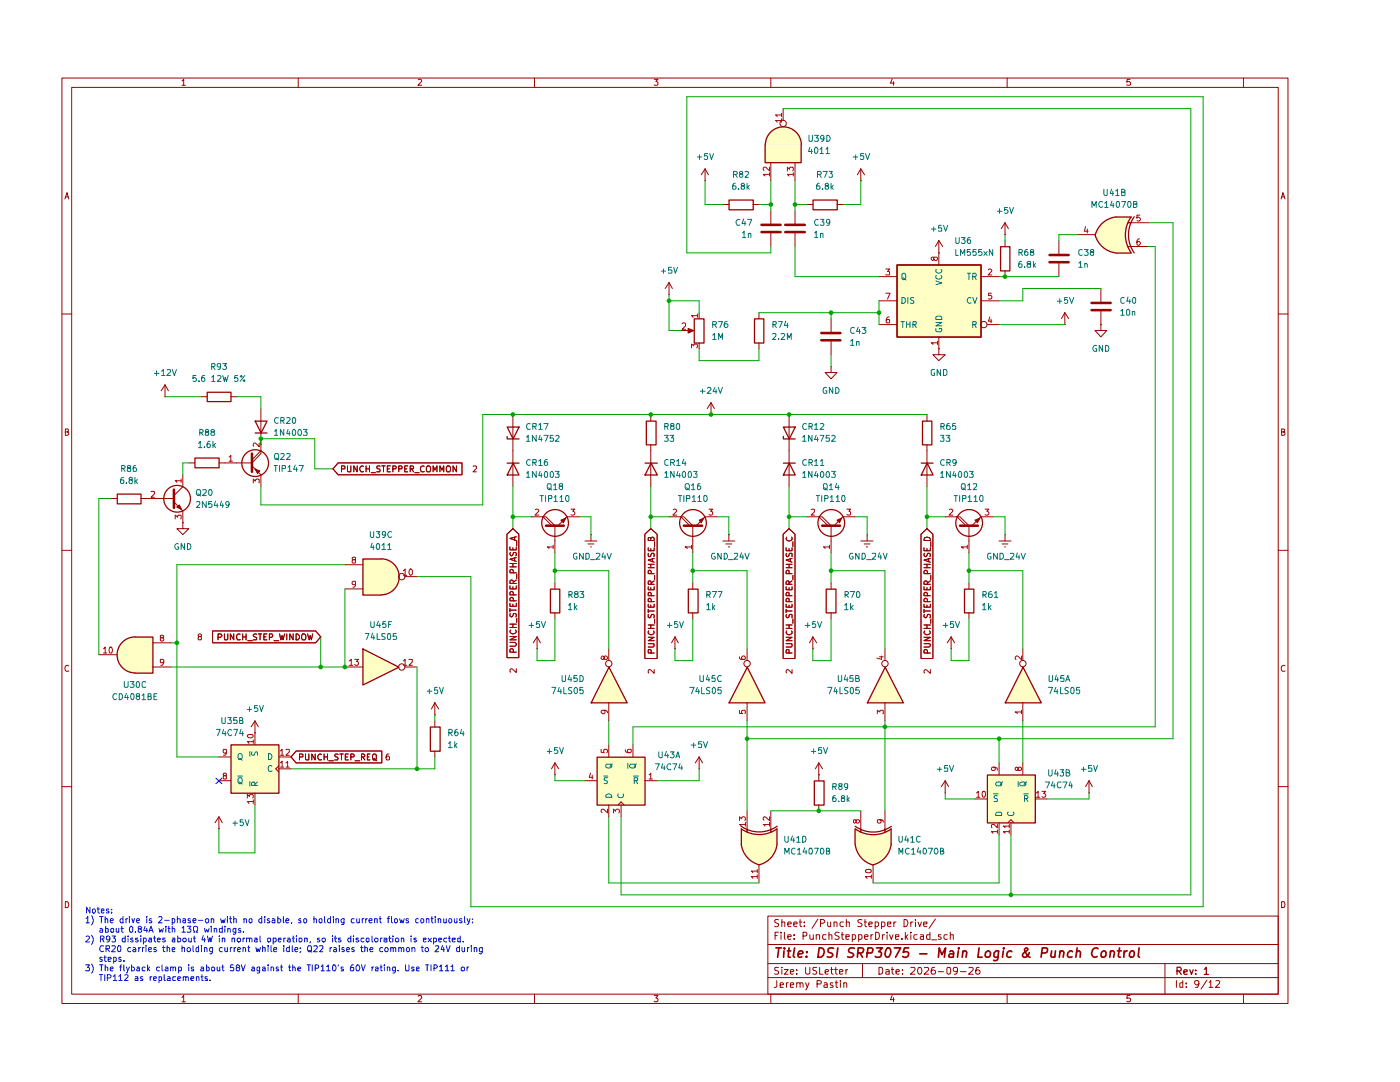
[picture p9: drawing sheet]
<svg xmlns="http://www.w3.org/2000/svg" width="279mm" height="216mm" viewBox="0 0 279 216" stroke-linecap="round" stroke-linejoin="round" font-family="sans-serif">
<g fill="none" stroke="#900" stroke-width=".2">
<path d="M12.4 15.6h244.6v184.6h-244.6zM14.3 17.4h240.8v181h-240.8zM36.3 16.2l.4-.4v1.2M36.3 17h.7M59.5 15.6v1.8M83.5 15.9l.4-.1 .3 .4-.8 .8h.8M106.7 15.6v1.8M130.6 15.8h.7l-.4 .5 .4 .2v.3l-.2 .2-.5-.1M153.8 15.6v1.8M178.1 15.7l-.4 .9h.8M178.3 16.3v.7M201 15.6v1.8"/>
<path d="M225.5 15.8h-.5l-.1 .6 .1-.1h.4l.2 .2v.3l-.1 .2-.6-.1M248.2 15.6v1.8M13 39.7l.4-1.3 .3 1.3M13 39.3h.6M255.7 39.7l.3-1.3 .5 1.3M255.8 39.3h.6M12.4 62.7h1.9M255.1 62.7h1.9M13 86.2l.6-.1v-.4l-.6-.1v1.3l.6-.1 .1-.4-.2-.2M255.8 86.2l.6-.1v-.4l-.6-.1v1.3h.4l.2-.1 .1-.4-.4-.2M12.4 109.8h1.9M255.1 109.8h1.9"/>
<path d="M13.7 132.8h-.2a.67 .67 0 0 0-.5 .5 .67 .67 0 0 0 .2 .6h.5M256.5 132.8h-.3a.67 .67 0 0 0-.5 .5 .67 .67 0 0 0 .2 .6h.6M12.4 157h1.9M255.1 157h1.9M13 179.9h.5l.1 .2 .1 .5-.2 .5h-.5zM255.8 179.9h.4l.2 .2 .1 .5-.3 .5h-.4zM36.3 199l.4-.4v1.3M36.3 199.9h.7M59.5 198.4v1.8M83.5 198.8l.4-.2 .2 .1 .1 .3-.8 .9h.8M106.7 198.4v1.8M130.6 198.6h.7l-.4 .5 .3 .1v.6h-.6"/>
<path d="M153.2 182.8h101.9v15.6h-101.9zM153.2 195.1h101.9M153.2 192.3h101.9M153.2 188.5h101.9M153.8 198.4v1.8M154.7 186.7h.4M155 195.7v1.1l-.1 .2h-.4M155.4 193h-.7l-.1 .3 .1 .3 .7 .3v.4h-.8M155.4 186h-.7v1.4M155.4 183.6h-.7a.57 .57 0 0 0 .1 .5 .57 .57 0 0 0 .6 .2l-.1 .5h-.7M155.7 196.6l.7-.2-.1-.2h-.6v.8h.6M155.9 186v.2"/>
<path d="M155.9 186.5v.9M156 193v.1M156 184.1l.5-.1 .1 .9M156 183.5v1.4M156 193.5v.9M156.5 193.5h.8l-.8 .9h.8M156.5 186v1.2l.2 .2M157 196.1v.9M157.2 186.9h.7l-.1-.4h-.5l-.1 .2 .1 .7h.5M157.2 184.4l.7-.1-.1-.3h-.5l-.1 .1 .1 .7h.5M157.3 196.1l-.3 .2M157.7 196.6l.7-.2-.2-.3-.4 .1-.1 .6 .1 .2h.5"/>
<path d="M157.7 194l.7-.2-.2-.3-.5 .1v.6l.3 .2 .3-.1M158.4 184.4l.7-.1-.1-.3h-.5l-.1 .1 .1 .7h.5M158.5 187.3v.1M158.5 186.5v.2M159 196.3l.1-.1a.36 .36 0 0 1 .6 .1v.7M159 194.3v.1M159 193.5v.1M159 196.1v.9M159.5 184h.5M159.7 196.3v-.1a.36 .36 0 0 1 .6 .1v.7M159.7 183.5v1.2l.3 .2M160.3 186.8l.6-.1v-.6l-.6-.1v1.4"/>
<path d="M160.5 184.7v.2M160.5 184v.1M160.8 193v1.1l.2 .3 .5-.1 .1-.2v-1.1M160.8 196.1l.3 .9M161.5 196.1a2.02 2.02 0 0 1-.7 1.4M161.6 186.5v.7a.37 .37 0 0 0 .3 .3 .37 .37 0 0 0 .4-.2M162.3 186.5v.9M162.9 186.6l.6-.1 .1 .9M162.9 186.5v.9M163 193h-.7v.6l.6 .2 .1 .3-.3 .3-.5-.1M163.1 196.3h.6l.2-.2-.1-.4h-.7v1.3M163.2 183.4l-1.2 1.8"/>
<path d="M163.6 193v1.4h.7M163.7 184.2l.7-.1 .2-.4-.3-.2h-.6v1.4M164.5 196.2l.4-.1 .2 .2v.7h-.6l-.1-.3 .7-.3M164.7 194l.7-.2-.2-.3-.5 .1v.6l.2 .2 .4-.1M164.8 186.5h-.5l-.1 .3 .1 .6h.5M165.2 184l.1 .8 .3 .1 .2-.2M165.4 186.6l.5-.1 .1 .9M165.4 186v1.4M165.8 193.5h.5M165.8 184v.9M165.9 193v1.2l.4 .2M166.2 196.2l-.3-.1-.2 .2 .2 .3 .4 .2-.1 .2h-.5"/>
<path d="M166.5 184.1l.5-.1v.9M166.5 184v.9M166.5 193.5h.6M166.7 196.1h.5M166.8 193v1.2l.3 .2M166.9 195.7v1.1l.1 .2h.2M167.5 186.1l-.6-.1-.3 .3a.74 .74 0 0 0 .8 .6l.1 .3-.3 .2h-.6M167.6 194l.6-.2-.1-.3h-.5v.8h.5M167.7 195.7h.1M167.7 196.1v.9M167.9 186.5h.5M168.1 186v1.2l.1 .2h.2"/>
<path d="M168.3 184h-.5l-.2 .2v.5l.3 .2 .4-.1M168.4 196.3l.2-.2 .3 .1 .1 .8M168.4 196.1v.9M168.8 186.9h.7l-.1-.4h-.6v.9h.6M168.8 193.5v.9M168.9 184.1l.6-.1v.9M168.9 183.5v1.4M169.2 193.5l-.4 .2M170.1 187.4h.4l.3-.2v-.4l-.2-.3h-.5v1.4M171.4 187.4h.4l.2-.2v-.4l-.1-.3h-.5v1.4M172 183.6a.52 .52 0 0 0-.8 .3l.8 .6-.2 .4-.6-.1M172.1 192.3v2.8"/>
<path d="M172.5 184h.5M172.5 186.9h.7l-.1-.4h-.5l-.1 .2 .1 .7h.5M172.6 183.5v1.2l.2 .2h.2M173.4 184.4l.7-.1-.1-.3h-.5l-.1 .1 .1 .7h.5M173.8 186.5v.9M174.2 186.5h-.2l-.2 .3M174.7 184.8l.4 .1 .2-.2v-.5l-.1-.2h-.5v1.3M174.7 186h.4a.81 .81 0 0 1 .3 1.1l-.3 .3h-.4zM175.4 193h.5l.2 .2v1l-.3 .2h-.4zM175.9 184.8l.5 .1 .2-.2v-.5l-.2-.2h-.5v1.3M176.1 186.5v.9M176.5 186.5h-.2l-.2 .3"/>
<path d="M176.8 193.5h.4l.3 .1v.8M177 186v.2M177 186.5v.9M177.1 184.4l.7-.1v-.3h-.6l-.1 .1 .1 .7h.6M177.5 193.8l-.7 .2v.3l.2 .1 .5-.1M177.5 186.5l.4 .9 .3-.9M177.9 193.5h.5M178.1 198.6l-.4 .9h.8M178.1 193v1.2l.3 .2M178.3 199v.9M178.4 184v.9M178.7 186.9h.7l-.1-.4h-.6v.9h.6"/>
<path d="M178.8 194l.7-.2-.2-.3-.5 .1v.6l.3 .2 .3-.1M178.8 184h-.2l-.2 .2M180 187.3v.1M180.1 194.3v.1M180.1 193.5v.1M180.4 183.5a.72 .72 0 0 1 .8 .7 .72 .72 0 0 1-.8 .7zM180.7 186v1.4M180.8 186.9l.4 .5M181.2 186.5l-.5 .5M181.8 193.1l.7-.1 .1 .4-.1 .2-.8 .8h.9M181.8 186v.2M181.8 184v.9"/>
<path d="M181.8 186.5v.9M182.2 184h-.3l-.1 .2M182.7 183.5v.1M182.7 184v.9M183 186.5h-.5l-.1 .3v.4a.45 .45 0 0 0 .6 .2M183.2 184l.4 .9 .3-.9M183.4 193a.69 .69 0 0 1 .6 .5 .69 .69 0 0 1-.3 .8l-.1 .1a.74 .74 0 0 1-.5-.6 .74 .74 0 0 1 .3-.8zM183.7 186.5h.5l.1 .9M184.3 186.9h-.5l-.2 .2 .2 .3h.5M184.3 184.4l.7-.1v-.3h-.6l-.1 .1 .1 .7h.6M184.5 193.1l.7-.1 .1 .4-.1 .2-.8 .8h.9M185.6 186.5h-.6l-.1 .3 .1 .6h.6"/>
<path d="M185.6 186v1.4M185.9 187.5h1M186.5 193h-.4a1.05 1.05 0 0 0-.1 1.3h.6l.1-.5-.4-.3h-.2l-.3 .3M186.7 183.4l-1.3 1.8M187.3 193.9h1M187.8 186.5h-.5v.4l.5 .1 .1 .2-.3 .2h-.3M189.1 193.1h.6v1.2l-.4 .1-.3-.3zM189.1 186.5h-.6l-.1 .3v.4l.2 .2h.5M189.7 186.6l.5-.1v.9M189.7 186v1.4M191.1 193.6l-.3 .3h-.2l-.4-.3 .2-.6 .6 .1a.97 .97 0 0 1-.3 1.3h-.3M191.7 193.9h1.1"/>
<path d="M193.4 193.1l.7-.1 .1 .4-.1 .2-.8 .8h.9M195.4 193h-.4a1.05 1.05 0 0 0-.1 1.3h.6l.1-.5-.4-.3h-.2l-.3 .3M201 198.4v1.8M225.5 198.6h-.5l-.1 .6h.6v.6h-.6M232.5 192.3v6.1M234.8 195.7v1.3M236 195.7v1.3h-.5v-.7l.2-.2 .3 .1M236.7 196.9v.1M236.7 196.2v.1M239.3 196.3l-.3 .2h-.3l-.3-.2 .1-.6h.7a1.27 1.27 0 0 1-.2 1.3h-.4M240.9 195.6l-1.2 1.8M241.3 196l.3-.3v1.3"/>
<path d="M241.3 197h.8M242.7 195.7h.5l.2 .3-.8 1h.8M248.2 198.4v1.8"/>
</g>
<path d="M234.9 193.8l.8-.1a.45 .45 0 0 0-.2-.7h-.6v1.4M235.2 193.8l.6 .6M236.3 194l.6-.2v-.2l-.1-.1-.5 .2v.6l.2 .1 .4-.1M237.4 193.5l.4 .9 .3-.9M238.6 194.3v.1M238.6 193.6v.1M240.3 193.4l.4-.4v1.4M240.3 194.4h.9" fill="none" stroke="#900" stroke-width=".25"/>
<g fill="none" stroke="#900" stroke-width=".34">
<path d="M154.9 189.1h1.1M155.4 189.1l-.2 1.9M156.5 189.7l-.1 1.3M156.5 189.1v.2M157.1 189.7h.7M157.5 189.1l-.2 1.8 .4 .1M158.6 189.1l-.3 1.7 .3 .2M159.3 190.4l.9-.2 .1-.1-.3-.4-.6 .2-.1 .9 .2 .2 .5-.1M160.9 190.8v.2M161 189.9v.2M163.5 189.1h.4a.99 .99 0 0 1 .5 1.3 .99 .99 0 0 1-1.2 .6zM166.4 189.2a.79 .79 0 0 0-1.1 .3v.4l.7 .3 .2 .5a.79 .79 0 0 1-1.1 .2"/>
<path d="M167.2 189.1l-.2 1.9M170.5 189.2l-.7-.1-.5 .6 .2 .3 .7 .2 .1 .5-.4 .3-.7-.1M171.2 190.2l.9-.1 .3-.6-.1-.2-.3-.2h-.7l-.2 1.9M171.6 190.2l.5 .8M173.1 190.2l.9-.1 .2-.6v-.2l-.3-.2h-.7l-.2 1.9M174.9 189.1h1.2l-.8 .8 .5 .1 .1 .2-.1 .6-.3 .2h-.6l-.2-.2M177 189.2l.5-.1a1.14 1.14 0 0 1-.5 1.9 1.11 1.11 0 0 1 0-1.8zM178.5 189.1h1.2l-1 1.9M181.4 189.1h-.9l-.2 1 .3-.2 .6 .1 .2 .2-.1 .5a.72 .72 0 0 1-1 .2l-.1-.1M183.6 190.3h1.4M187.3 191l.1-1.9 .6 1.4 .7-1.4-.2 1.9M189.6 189.9l.1-.2h.4l.1 .2v1.1"/>
<path d="M190.3 190.2l-.6 .1-.4 .5 .3 .2 .6-.1M191.3 189.7l-.2 1.3M191.3 189.1v.2M192.1 190a.45 .45 0 0 1 .5-.3 .45 .45 0 0 1 .4 .4l-.2 .9M192.2 189.7l-.2 1.3M195.4 189.1l-.2 1.9h.8M196.8 190l.3-.3h.3l.3 .5-.1 .5a.55 .55 0 0 1-.5 .3 .55 .55 0 0 1-.5-.3zM199.3 189.7l-.2 1.6a.53 .53 0 0 1-.8 .3M199.3 189.9l-.2-.2h-.3l-.4 .5v.6a.64 .64 0 0 0 .8 .1M200.2 189.7l-.1 1.3M200.3 189.1v.2M201.9 189.9l-.1-.2h-.4l-.4 .5v.6l.2 .2 .6-.1"/>
<path d="M205.4 190.1a.81 .81 0 0 1-.4 .8 .81 .81 0 0 1-.9-.1l-.1-.1 .2-.5 .9-.7-.2-.4-.4 .3a1.86 1.86 0 0 0 1 1.6h.1M207.9 190.2h.7l.4-.2v-.7l-.2-.2h-.8l-.2 1.9M209.9 189.7l-.1 1.2 .4 .1 .4-.2M210.6 189.7l-.1 1.3M211.5 190a.45 .45 0 0 1 .4-.3 .45 .45 0 0 1 .4 .4l-.1 .9M211.6 189.7l-.2 1.3M214 189.9l-.1-.2h-.4l-.4 .5v.6a.64 .64 0 0 0 .8 .1M214.9 190l.2-.3 .5 .2v1.1M215 189.1l-.3 1.9M219.1 189.3a.56 .56 0 0 0-.7-.1 .99 .99 0 0 0-.6 .9 .99 .99 0 0 0 .6 .9l.5-.2M219.9 190l.3-.3h.3l.2 .3v.7l-.2 .2-.5 .1-.2-.2-.1-.1zM221.6 190l.3-.3 .4 .2-.1 1.1"/>
<path d="M221.7 189.7l-.2 1.3M223 189.7h.8M223.4 189.1l-.2 1.7 .1 .1 .3 .1M224.4 189.7l-.1 1.3M225 189.7l-.5 .2-.1 .3M225.5 190l.3-.3h.3l.2 .2v.8l-.2 .2-.4 .1-.2-.2-.1-.1zM227.3 189.1l-.1 1.7 .2 .2"/>
</g>
<g fill="#fffec5">
<path d="M153.8 26.3a3.6 3.6 0 0 1 3.9-.8 3.6 3.6 0 0 1 2.2 3.4h-7.2a3.6 3.6 0 0 1 1.1-2.6z"/>
<path d="M152.7 28.9h7.1v3.5h-7.1z"/>
<path d="M24.4 128.1a3.6 3.6 0 0 1 2.5-1.1v7.2a3.6 3.6 0 0 1-3.3-2.2 3.6 3.6 0 0 1 .8-3.9z"/>
<path d="M26.9 127.1h3.6v7.2h-3.6z"/>
<path d="M46.1 148.6h9.5v9.6h-9.5z"/>
<path d="M72.4 129.5l7.2 3.6-7.2 3.5z"/>
<path d="M179 52.8h16.7v14.4h-16.7z"/>
<path d="M218.5 46.8l4.8-1.3-.6 4.9a4.9 4.9 0 0 1-4.2-3.6z"/>
<path d="M220.1 44.4a4.9 4.9 0 0 1 2.6-1.2l.6 4.9-4.8-1.2a4.9 4.9 0 0 1 1.6-2.5z"/>
<path d="M222.8 43.3h2.9a6.5 6.5 0 0 0 0 7.2h-2.9z"/>
<path d="M176.6 133.1l3.7 7.1h-7.2z"/>
<path d="M204.1 133.1l3.7 7.1h-7.2z"/>
<path d="M197 154.6h9.6v9.6h-9.6z"/>
<path d="M173 167.8l4.8 .6a4.9 4.9 0 0 1-3.6 4.1z"/>
<path d="M170.6 168.4l4.8-.5-1.2 4.7a4.8 4.8 0 0 1-3.6-4.2z"/>
<path d="M170.6 165.4a6.1 6.1 0 0 0 7.2 0v3h-7.2z"/>
<path d="M119.1 151h9.6v9.6h-9.6z"/>
<path d="M121.5 133.1l3.6 7.1h-7.2z"/>
<path d="M149.1 133.1l3.6 7.1h-7.2z"/>
<path d="M147.9 168.4l4.8-.6-1.2 4.7a4.9 4.9 0 0 1-3.6-4.1z"/>
<path d="M150.3 167.9l4.7 .5a4.8 4.8 0 0 1-3.5 4.1z"/>
<path d="M147.9 165.4a5.9 5.9 0 0 0 7.1 0v3h-7.1z"/>
<path d="M76 111.5a3.6 3.6 0 0 1 3.6 3.6 3.6 3.6 0 0 1-3.6 3.6z"/>
<path d="M72.4 111.5h3.6v7.2h-3.6z"/>
</g>
<path d="M137.7 104.9l-1.8-1.8h.6l1.8 1.8v3M140.7 103.1l-1.8 1.8" fill="none" stroke="#900" stroke-width=".2"/>
<path d="M136.5 104.9h3.6" fill="none" stroke="#900" stroke-width=".51"/>
<circle cx="138.3" cy="104.3" r="2.67" fill="none" stroke="#900" stroke-width=".25"/>
<path d="M139.5 103.8l1-.4-.5 .9z" fill="#900"/>
<g fill="none" stroke="#900" stroke-width=".2">
<path d="M129.9 82.7v1.3M129.9 88.7v8.4M185 82.7v1.3M185 88.7v8.4M110.1 104.9l-1.7-1.8h.6l1.7 1.8v3M113.1 103.1l-1.8 1.8M116.8 107.9h2.3M117.3 108.5h1.2M117.9 109.1h.1M117.9 106.7h.1M117.9 106.7v1.2M133.5 103.1h2.4"/>
<path d="M138.3 107.9v2.4M139.5 103.8l1-.4-.5 .9zM140.7 103.1h2.4M144.3 107.9h2.3M144.9 108.5h1.1M145.4 109.1h.2M145.5 106.7h.1M145.5 106.7v1.2M171.8 107.9h2.4M172.5 108.5h1.1M172.9 109.1h.2M173.1 106.7h.1"/>
<path d="M173.1 106.7v1.2"/>
</g>
<path d="M134.4 101.7l.4-.1 .2 .3-.7 .9h.7M138 109.1h-1.3l.5 .4M138 108.8v.7M141.5 101.6h.7l-.4 .4 .4 .1v.6h-.7" fill="none" stroke="#be0000" stroke-width=".2"/>
<g fill="none" stroke="#900" stroke-width=".25">
<path d="M128.7 92.4h2.5M129 84h1.9v4.8h-1.9zM129.9 92.4l1.3 2.4h-2.5zM183.9 92.4h2.3M184.1 84h1.9v4.8h-1.9zM185 92.4l1.2 2.4h-2.3z"/>
<circle cx="110.8" cy="104.3" r="2.67"/>
</g>
<path d="M109 104.9h3.5" fill="none" stroke="#900" stroke-width=".51"/>
<path d="M111.9 103.8l1-.4-.5 .9z" fill="#900"/>
<path d="M106 103.1h2.4M110.7 107.9v2.4M111.9 103.8l1-.4-.5 .9zM113.1 103.1h2.5M192.8 104.9l-1.8-1.8h.6l1.8 1.8v3M195.7 103.1l-1.7 1.8" fill="none" stroke="#900" stroke-width=".2"/>
<path d="M106.8 101.7l.5-.1 .2 .3-.7 .9h.7M110.4 109.1h-1.2l.4 .2v.2M110.4 108.8v.7M114 101.6h.7l-.4 .4 .4 .3-.1 .4h-.6" fill="none" stroke="#be0000" stroke-width=".2"/>
<path d="M191.6 104.9h3.6" fill="none" stroke="#900" stroke-width=".51"/>
<circle cx="193.4" cy="104.3" r="2.67" fill="none" stroke="#900" stroke-width=".25"/>
<path d="M194.6 103.8l1-.4-.5 .9z" fill="#900"/>
<path d="M165.3 104.9l-1.9-1.8h.7l1.8 1.8v3M168.2 103.1l-1.7 1.8M188.6 103.1h2.4M193.4 107.9v2.4M194.6 103.8l1-.4-.5 .9zM195.7 103.1h2.5" fill="none" stroke="#900" stroke-width=".2"/>
<path d="M189.5 101.7l.4-.1 .3 .3-.8 .9h.8M193 109.1h-1.1l.3 .2v.2M193 108.8v.7M196.6 101.6h.8l-.5 .4 .5 .3-.1 .4h-.7" fill="none" stroke="#be0000" stroke-width=".2"/>
<path d="M164.1 104.9h3.5" fill="none" stroke="#900" stroke-width=".51"/>
<circle cx="165.9" cy="104.3" r="2.67" fill="none" stroke="#900" stroke-width=".25"/>
<path d="M167 103.8l1-.4-.4 .9z" fill="#900"/>
<g fill="none" stroke="#900" stroke-width=".2">
<path d="M140.7 36.1h.1M140.7 33.7l-.7 1.2M140.7 33.7l.7 1.2M140.7 33.7v2.4M153.8 32.4v3.7M156.3 21.7v2.3M158.7 32.4v3.7M133.5 58.8h.1M133.5 56.4l-.7 1.2M133.5 56.4l.7 1.2M133.5 56.4v2.4M144.3 40.8h1.2"/>
<path d="M150.3 40.8h1.2M153.8 42.1v2.6M153.8 46.6v2.6M158.7 42.1v2.6M158.7 46.6v2.6M151.5 62.4v1.2M151.5 68.4v1.2M165.9 73.1v1.2h1.1l-1.1 1.3-1.2-1.3h1.2M165.9 73.1h.1M165.9 63.6v2.6M165.9 68.2v2.6M141.9 82.7h.1"/>
<path d="M141.9 80.3l-.8 1.2M141.9 80.3l.7 1.2M141.9 80.3v2.4M157.5 82.7v14.4M161 103.1h2.4M165.9 107.9v2.4M167 103.8l1-.4-.4 .9zM168.2 103.1h2.4"/>
<circle cx="156.3" cy="24.6" r=".64"/>
</g>
<g fill="none" stroke="#be0000" stroke-width=".2">
<path d="M153.6 34.8h-1.3l.4 .3M153.6 33.4v.7l-.8-.7h-.3l-.2 .1v.4l.2 .1M153.6 34.5v.6M156 24h-1.2l.3 .4M156 22.9h-1.2l.3 .4M156 22.6v.7M156 23.7v.7M157.1 34.1v-.7l.5 .4 .1-.4h.5v.7M158.3 34.8h-1.2l.4 .3M158.3 34.5v.6M161.9 101.7h.7v.4l-.7 .7h.7M165.5 109.1h-1.2l.4 .4"/>
<path d="M165.5 108.8v.7M169 101.6h.8l-.4 .4 .4 .2v.5h-.8"/>
</g>
<path d="M145.5 39.9h4.8v2h-4.8zM152.7 28.9v3.6h7.2v-3.6M152.7 28.9a3.6 3.6 0 0 1 3.6-3.6 3.6 3.6 0 0 1 3.6 3.6M138.6 63.6h1.9v4.8h-1.9zM150.6 63.6h1.8v4.8h-1.8zM156.3 87.1v.5h2.4M156.3 85.2h2.4l-1.2 2.4zM156.3 92.4h2.4M157.5 92.4l1.2 2.4h-2.4z" fill="none" stroke="#900" stroke-width=".25"/>
<path d="M152 44.9h3.8M152 46.3h3.8M156.7 44.9h3.9M156.7 46.3h3.9M163.9 66.5h3.8M163.9 67.9h3.8" fill="none" stroke="#900" stroke-width=".51"/>
<path d="M137.4 65.6l1.1 .4-1.1 .5z" fill="#900"/>
<g fill="none" stroke="#900" stroke-width=".2">
<path d="M171.8 36.1h.1M171.8 33.7l-.7 1.2M171.8 33.7l.7 1.2M171.8 33.7v2.4M161 40.8h1.2M167 40.8h1.2M135.9 66h2.2M137.3 65.5l1.1 .5-1.1 .5zM139.5 62.4v1.2M139.5 68.4v1.2M22.1 99.5h1.3M28.1 99.5h1.2"/>
<path d="M31.7 99.5h3M36.5 97.1l-1.8 1.8M34.7 100.2l1.8 1.7M19.7 130.6h3.7M30.5 128.3h3.6M30.5 133.1h3.6M43.7 165.4h.1M43.7 163l.7 1.2M43.7 163l-.8 1.2M43.7 163v2.4"/>
</g>
<path d="M136.1 64.6l.2-.2h.3l.2 .2v.4l-.7 .7h.7M138 69.4v-.7l.4 .3 .1-.3h.5l.2 .1-.2 .6M139.2 63h-1.2l.3 .3M139.2 62.7v.6M20.7 129.5l.3-.4v1.2M20.7 130.3h.6M22 129.1a.75 .75 0 0 1 .3 1.2h-.4l-.1-.4v-.6zM32.2 127.3l-.2-.1v-.4h.6v.4l-.6 .1v.5l.2 .1 .4-.1 .1-.1-.1-.4h-.2M32.7 132.1l-.2 .1h-.4l-.1-.5 .5-.1 .2 .1-.2 .9-.4 .2" fill="none" stroke="#be0000" stroke-width=".2"/>
<g fill="none" stroke="#900" stroke-width=".25">
<path d="M162.3 39.9h4.8v2h-4.8zM23.4 98.6h4.7v1.9h-4.7zM26.9 127.1a3.6 3.6 0 0 0-3.5 3.6 3.6 3.6 0 0 0 3.5 3.6M27 127.1h3.5v7.2h-3.5"/>
<circle cx="35.3" cy="99.5" r="2.67"/>
</g>
<path d="M34.7 97.7v3.6" fill="none" stroke="#900" stroke-width=".51"/>
<path d="M35.3 101.2l.5-.4 .4 .9z" fill="#900"/>
<g fill="none" stroke="#900" stroke-width=".2">
<path d="M175.4 55.2h3.6M187.4 50.5h.1M187.4 48v4.8M187.4 48l-.7 1.2M187.4 48l.7 1.2M195.7 55.2h3.7M200.6 46.8h.1M200.6 44.4v2.4M200.6 48v1.2M200.6 54v1.2M200.6 44.4l-.8 1.2M200.6 44.4l.6 1.2"/>
<path d="M211.3 48v2.6M211.3 52.6v2.6M215 46.8h3.5M219.7 57.6v2.7M225.1 44.4h4.2M225.1 49.2h4.2M175.4 60h3.6M175.4 64.8h3.6M187.4 69.6v1.2h1.2l-1.2 1.2-1.2-1.2h1.2M187.4 69.6h.1M187.4 67.2v2.4M195.7 60h3.7"/>
<path d="M197 64.8h2.4M212.5 64.8h.1M212.5 62.4l-.7 1.2M212.5 62.4l.8 1.2M212.5 62.4v2.4M219.7 64.8v1.2h1.2l-1.2 1.2-1.2-1.2h1.2M219.7 64.8h.1M219.7 62.1v2.7M29.3 99.5h2.4M36.5 94.7v2.4M50.3 91.8l1.8-1.9v.6l-1.8 1.9h-3.1M50.3 93l1.8 1.7"/>
<path d="M102.4 82.7v14.4M35.3 101.2l.5-.4 .4 .9zM36.5 104.3v1.2h1.2l-1.2 1.2-1.2-1.2h1.2M36.5 104.3h.1M36.5 101.9v2.4M110.7 116.3v1.2M128.7 106.6l1.2-1.1 1.2 1.1v24.8h-2.4zM129.4 117.1v.6h1.2v-.6M129.4 110.4v.5l.1 .2 .4-.2 .1-.5h.5v.7M129.4 109.3v.6h1.2v-.6M129.4 113.3h1.2M129.4 112.6h1.2"/>
<path d="M129.9 107.4l.2-.2 .4 .1 .1 .1v.5h-1.2l.1-.6 .4 .1v.5M129.9 109.5v.4M129.9 112.6v.7M129.9 117.3v.4M130 118.9l-.1-.6h-.5v.6h1.2M130 116.6l-.1-.6h-.5v.6h1.2M130 114.5l-.1-.6h-.5v.6h1.2M130.2 111.5v.6M130.6 111.4l-1.2 .4 1.2 .4M130.6 115.9l-.6 .4M130.6 108.1v.9M130.6 114.8v.9"/>
<path d="M138.3 116.3v1.2M156.3 106.6l1.2-1.1 1.2 1.1v24.8h-2.4zM156.9 117.1v.6h1.2v-.6M156.9 109.3v.6h1.2v-.6M156.9 113.3h1.2M156.9 112.6h1.2M157 110.4l-.1 .4 .2 .3 .4-.3 .1-.4h.4l.1 .7M157 107.2a.61 .61 0 0 0 .3 .8 .61 .61 0 0 0 .8-.3l-.1-.5M157.5 118.9v-.6h-.5l-.1 .6h1.2M157.5 116.6v-.6h-.5l-.1 .6h1.2M157.5 114.5v-.6h-.5l-.1 .6h1.2M157.5 109.5v.4"/>
<path d="M157.5 112.6v.7M157.5 117.3v.4M157.7 111.5v.6M158.1 111.4l-1.2 .4 1.2 .4M158.1 115.9l-.6 .4M158.2 108.1v.9M158.2 114.8v.9M165.9 116.3v1.2M183.8 106.6l1.2-1.1 1.2 1.1v24.8h-2.4zM184.4 117.1v.6h1.3v-.6M184.4 109.3v.6h1.3v-.6M184.4 113.3h1.3"/>
<path d="M184.4 112.6h1.3M184.5 110.4l-.1 .4 .3 .3 .2-.1 .3-.6h.3l.2 .2-.1 .5M184.6 107.3h.9l.2 .6h-1.3zM185 109.5v.4M185 112.6v.7M185 117.3v.4M185.1 118.9l-.1-.6h-.5l-.1 .6h1.3M185.1 116.6l-.1-.6h-.5l-.1 .6h1.3M185.1 114.5l-.1-.6h-.5l-.1 .6h1.3M185.3 111.5v.6M185.7 111.4l-1.3 .4 1.3 .4M185.7 115.9l-.6 .4"/>
<path d="M185.8 108.1v.9M185.8 114.8v.9M193.4 116.3v1.2M199.4 107.9h2.4M200 108.5h1.2M200.5 109.1h.2M200.6 106.7h.1M200.6 106.7v1.2M42.4 125.9h20.6l1 1.2-1 1.2h-20.6zM43.5 127.2h.5l.3-.3-.1-.3-.7-.1v1.2M44.8 126.5l.1 1.2h.4l.2-.2v-1M46.6 126.5v1.2l-.6-1.2v1.2"/>
<path d="M47.9 126.6l-.3-.1-.4 .3v.6l.2 .3 .5-.1M48.4 126.5v1.2M48.4 127.1h.7M49.1 126.5v1.2M49.4 127.8h1M51.2 126.6h-.6a.57 .57 0 0 0 .6 .7l-.1 .4h-.6M51.6 126.5h.6M51.9 126.5v1.2M52.7 127.1h.4M53.3 126.5h-.6v1.2h.6M53.8 127.2l.6-.1v-.5l-.6-.1v1.2M54.7 127.8h.9"/>
<path d="M55.8 126.5l.2 1.2 .3-.9 .2 .9 .3-1.2M57.2 126.5v1.2M58.5 126.5v1.2l-.7-1.2v1.2M59.1 126.5a.66 .66 0 0 1 .6 .4 .66 .66 0 0 1-.2 .8h-.4zM60.4 126.5a.46 .46 0 0 1 .6 .4l-.1 .8h-.5a.86 .86 0 0 1 0-1.2zM61.4 126.5l.3 1.2 .2-.9 .2 .9 .3-1.2M68.8 133.1h3.6M80.8 133.1h2.4M107.2 129.5h.1M107.2 127.1l-.8 1.2M107.2 127.1l.7 1.2M107.2 127.1v2.4"/>
<path d="M110.7 122.3v1.1M121.5 129.5v2.3M129.4 128.4h1.1l.1 .2-.1 .4-.2 .1h-.9M129.4 127.2h1.2l-1.2 .6h1.2M129.4 122.6v.6l.1 .1 .4-.1 .1-.6h.5v.7M129.4 120.6v.6h1.2v-.6M129.4 125.4h1.2M129.4 124.7h1.2M129.4 121.9h1.2M129.4 121.6v.7M129.5 125.9l-.1 .5a.61 .61 0 0 0 .8 .3 .61 .61 0 0 0 .3-.8M129.9 120.7v.5"/>
<path d="M129.9 124.7v.7M130 130.3l-.1-.7h-.4l-.1 .7h1.2M130 120.1l-.1-.6h-.5v.6h1.2M130.6 123.5v.9M134.7 129.5h.1M134.7 127.1l-.7 1.2M134.7 127.1l.7 1.2M134.7 127.1v2.4M138.3 122.3v1.1M149.1 129.5v2.3M156.9 128.4l1.2 .1v.4l-.2 .2h-1M156.9 127.2h1.2l-1.2 .6h1.2"/>
<path d="M156.9 120.6v.6h1.2v-.6M156.9 125.4h1.2M156.9 124.7h1.2M156.9 121.6v.7M156.9 121.9h1.2M157 125.9a.61 .61 0 0 0 .3 .8 .61 .61 0 0 0 .8-.3l-.1-.5M157 122.6l-.1 .4 .2 .3 .3-.1 .2-.6h.4l.1 .7M157.5 130.3v-.6l-.5-.1-.1 .7h1.2M157.5 120.1v-.6h-.5l-.1 .6h1.2M157.5 120.7v.5M157.5 124.7v.7M158.2 123.5v.9"/>
<path d="M162.2 129.5h.1M162.2 127.1l-.7 1.2M162.2 127.1l.8 1.2M162.2 127.1v2.4M165.9 122.3v1.1M176.6 129.5v2.3M184.4 128.4h1.1l.2 .2v.3l-.3 .2h-1M184.4 127.2h1.3l-1.3 .6h1.3M184.4 120.6v.6h1.3v-.6M184.4 125.4h1.3M184.4 124.7h1.3M184.4 121.9h1.3"/>
<path d="M184.4 121.6v.7M184.5 122.6l-.1 .4 .3 .3 .2-.1 .3-.6h.3l.2 .2-.1 .5M184.6 125.9l-.2 .3a.65 .65 0 0 0 .6 .5 .65 .65 0 0 0 .7-.5l-.2-.3M185 120.7v.5M185 124.7v.7M185.1 130.3v-.5l-.2-.2h-.3l-.2 .2v.5h1.3M185.1 120.1l-.1-.6h-.5l-.1 .6h1.3M185.8 123.5v.9M189.8 129.5h.1M189.8 127.1l-.7 1.2M189.8 127.1l.7 1.2M189.8 127.1v2.4"/>
<path d="M193.4 122.3v1.1M204.1 129.5v2.3M43.7 151h2.4M43.7 155.8h2.4M50.9 146.2h.1M50.9 143.8l.7 1.2M50.9 143.8l-.8 1.2M50.9 143.8v4.8M50.9 158.2v2.4M55.6 151h2.5M55.6 153.4h2.5M55.6 152.8l-.6 .6 .6 .6"/>
<path d="M59.1 149.9h17.1v2.3h-17.1l-1-1.2zM59.8 151h.6v-.5l-.6-.1v1.2M61 150.4v1l.1 .2h.5v-1.2M62.9 150.4v1.2l-.7-1.2v1.2M64.2 150.5a.61 .61 0 0 0-.8 .3 .61 .61 0 0 0 .3 .8h.5M64.7 151h.7M64.7 150.4v1.2M65.4 150.4v1.2M65.6 151.8h.9M67.5 150.5h-.6v.5a.47 .47 0 0 1 .4 .1 .47 .47 0 0 1 .1 .5h-.6M67.8 150.4h.7M68.2 150.4v1.2"/>
<path d="M68.9 151h.4M69.5 150.4h-.6v1.2h.6M70 151h.5l.2-.1-.1-.4-.6-.1v1.2M70.9 151.8h.9M72.1 151h.5l.2-.1-.1-.4-.6-.1v1.2M72.4 151l.4 .6M73.3 151h.4M73.8 150.4h-.5v1.2h.5M74.4 150.6l.2-.2 .5 .2v.9l-.2 .1h-.4l-.2-.4zM74.6 151.4l.6 .4M86.8 142.7h.1M86.8 140.2l-.7 1.3"/>
<path d="M86.8 140.2l.7 1.3M86.8 140.2v2.5M86.8 143.8v1.2M86.8 149.9v1.1M110.7 154.6h.1M110.7 152.2l-.6 1.2M110.7 152.2l.8 1.2M110.7 152.2v2.4M116.8 155.8h2.3M121.5 140.2v3.6M121.5 148.6v2.4M126.3 148.6v2.4"/>
<path d="M128.7 155.8h2.4M139.5 153.4h.1M139.5 151l-.7 1.2M139.5 151l.7 1.2M139.5 151v2.4M149.1 140.2v3.6M163.4 154.6h.1M163.4 152.2v3.6M163.4 152.2l-.7 1.2M163.4 152.2l.8 1.2M176.6 140.2v3.6M188.6 158.2h.1"/>
<path d="M188.6 155.8l-.7 1.2M188.6 155.8l.7 1.2M188.6 155.8v2.4M194.6 159.4h2.4M199.4 152.2v2.4M204.1 140.2v3.6M204.1 152.2v2.4M206.6 159.4h2.4M217.3 158.2h.1M217.3 155.8l-.6 1.2M217.3 155.8l.7 1.2M217.3 155.8v2.4"/>
<path d="M121.5 160.6v2.4M123.4 160.6l.5-.6 .6 .6M123.9 160.6v2.4M149.1 161.8v4.2M151.5 172.5v3.7M153.8 161.8v4.2M163.4 160.6v1.2M171.8 161.8v4.2M174.2 172.5v3.7M176.6 161.8v4.2M199.4 164.2v2.4M201.2 164.2l.6-.6 .6 .6"/>
<path d="M201.8 164.2v2.4"/>
<circle cx="196.3" cy="64.8" r=".64"/>
<circle cx="80.2" cy="133.1" r=".64"/>
<circle cx="121.5" cy="132.4" r=".64"/>
<circle cx="149.1" cy="132.4" r=".64"/>
<circle cx="176.6" cy="132.4" r=".64"/>
<circle cx="204.1" cy="132.4" r=".64"/>
</g>
<g fill="none" stroke="#be0000" stroke-width=".2">
<path d="M176.8 53.7h.7l-.4 .5 .4 .1v.5h-.7M176.8 58.5h.8l-.5 1.2M186.3 51.5l.2-.2h.4l.2 .2v.2l-.2 .3h-.3l-.3-.3v-.4l-.5 .2v.2l.3 .3 .2-.3M197.3 53.8l.4-.1 .2 .3-.7 .9h.7M197.9 58.5h-.6v.5l.4-.1 .2 .3v.4h-.6M216.7 45.2l-.3 .9h.8M217 45.7v.8M227.4 47.7h-.3l-.2 .3v.8l.4 .1 .3-.2v-.3l-.3-.2-.4 .1v.1M227.5 42.9h-.6v.6l.4-.2 .3 .3-.1 .4h-.6M177.5 63.2h-.3a.93 .93 0 0 0-.2 1.2h.5v-.6h-.5l-.1 .1M187.1 68.4h-1.3l.4 .2v.1M187.1 68.1v.6"/>
<path d="M197.5 63.2l-.2 .9h.6M197.8 63.7v.7M30.1 98.1h.7v.4l-.7 .7h.7M36.1 95.9h-1.1l.3 .4M36.1 95.6v.7M35 103.5v-.7l.5 .4v-.3h.6v.6M69.7 131.9l.4-.3v1.2M69.7 132.8h.7M70.8 131.6h.7l-.4 .4 .4 .1v.6l-.6 .1-.1-.2M80.5 131.9l.4-.3v1.2M80.5 132.8h.7M81.6 131.7h.7v.4l-.7 .7h.7"/>
<path d="M120.6 131.1l.1-.2h.3l.2 .2-.1 .5h-.5v-.5l-.3-.2-.3 .2 .1 .5 .5-.2M147.6 131.1v.3l.2 .2h.9v-.6l-.5-.1-.2 .2v.3l.2 .2M175.5 131.1h.8M175.9 130.9v.7l-.9-.3M203.9 130.9v.8l-.9-.8-.4 .2 .2 .5M44.8 154.8h-.2a.31 .31 0 0 1 .1-.5 .31 .31 0 0 1 .4 .1v.4l-.5 .1v.5h.5l.1-.4-.2-.2M45.2 150l-.2 .3-.4-.1v-.7h.5l.1 .2-.2 .9-.4 .1M49.4 159.3v-.8l.4 .4 .1-.3 .1-.1 .5 .1v.7M49.4 146.6h.9l.2 .3a.64 .64 0 0 1-.6 .4 .64 .64 0 0 1-.5-.5zM50.5 148h-1.1l.3 .3M50.5 159.9h-1.1l.3 .5M50.5 147.7v.6"/>
<path d="M50.5 159.6v.8M56 149.9l.3-.4v1.2M56 152.2l.3-.3v1.2M56 150.7h.6M56 153.1h.6M57.1 149.6h.6v.4l-.6 .7h.6M57.1 152.2l.3-.3v1.2M57.1 153.1h.6M117.9 154.3l-.3 .8h.8M118.2 154.7v.7M120 149.5v.6l.6 .1v-.7h.5l.1 .2v.3l-.1 .2M120.6 141.7l.1 .1v.4l-.1 .2h-.4l-.2-.2 .1-.5h.8l.3 .2v.3"/>
<path d="M124.8 149.6l.1 .4 .8 .2 .3-.2-.1-.5h-.5l-.2 .2v.2l.3 .3M129.5 154.6h.2l.2-.3v1.1M129.5 155.4h.7M147.6 141.7v.6l.6 .1-.2-.2v-.3l.2-.2h.5v.7M175.1 142.4v-.7l.5 .4 .1-.4h.5v.7M194.9 158.2l.3-.3v1.2M194.9 159.1h.7M196.1 158l.4-.1a.86 .86 0 0 1-.1 1.2l-.3-.1zM198.4 153.1l.1 .1 .1 .3-.2 .3h-.3a.35 .35 0 0 1-.2-.4 .35 .35 0 0 1 .2-.3l.9 .1v.5M203.2 153.3v-.1l.4-.1 .2 .1 .1 .3-.3 .3h-.2l-.2-.1-.1-.5a.31 .31 0 0 0-.4 0 .31 .31 0 0 0 .1 .5l.1 .1 .3-.3M203.9 142.1h-1.3l.4 .3M203.9 141.7v.7"/>
<path d="M206.8 158.2l.4-.3v1.2M206.8 159.1h.7M207.9 157.9h.8l-.4 .4 .4 .3-.1 .4h-.7M121.2 161.5v.7l-.8-.7h-.3l-.1 .2 .1 .4M122.4 162.2v-.7l.4 .4 .1-.4h.2h.4v.7M147.6 163.7v-.7l.4 .4 .1-.3h.6v.6M148.8 164.5h-1.2l.3 .3M148.8 164.1v.7M151.1 174.9h-1.2l.4 .4M151.1 173.8h-1.2l.4 .4M151.1 173.5v.7M151.1 174.6v.7"/>
<path d="M153.6 164.5h-1.3l.4 .2v.1M153.6 163v.7l-.9-.7-.4 .2 .2 .5M153.6 164.1v.7M170.9 163.7v-.1h.5l.1 .1v.3l-.2 .3h-.3l-.3-.7-.4 .1v.4l.2 .2 .4-.3M172.8 173.6l.8-.1a.35 .35 0 0 1 .3 .4 .35 .35 0 0 1-.4 .3l-.7-.1zM173.9 174.9h-1.2l.4 .4M173.9 174.6v.7M175.6 163.6h.2a.42 .42 0 0 1-.1 .5 .42 .42 0 0 1-.5 .1v-.6h.8l.3 .1v.4M199 165.9h-1.1l.3 .4M199 164.5v.7l-.6-.7h-.5v.7M199 165.6v.7M201.4 165.9h-1.2l.4 .4"/>
<path d="M201.4 164.8h-1.2l.4 .2v.2M201.4 164.5v.7M201.4 165.6v.7"/>
</g>
<g fill="none" stroke="#900" stroke-width=".25">
<path d="M179 52.9h16.8v14.4h-16.8zM199.7 49.2h1.8v4.9h-1.8zM218.5 46.9a4.9 4.9 0 0 0 4.2 3.6M222.8 43.3a4.9 4.9 0 0 0-4.2 3.6M222.8 43.3h3M222.8 50.5h3M225.7 43.3a6.2 6.2 0 0 0 0 7.1M226.4 43.3a6.2 6.2 0 0 0 0 7.2M101.2 87.1v.5h2.4M101.2 85.2h2.4l-1.2 2.4zM101.2 92.4h2.4M102.4 92.4l1.2 2.4h-2.4z"/>
<path d="M109.9 117.6h1.8v4.7h-1.8zM137.4 117.6h1.9v4.7h-1.9zM164.9 117.6h1.9v4.7h-1.9zM192.5 117.6h1.8v4.7h-1.8zM72.4 129.5l7.2 3.6-7.2 3.6zM121.5 133.1l3.7 7.1h-7.2zM149.1 133.1l3.6 7.1h-7.2zM176.7 133.1l3.6 7.1h-7.2zM204.2 133.1l3.6 7.1h-7.2zM46.1 148.6h9.6v9.7h-9.6zM85.9 145.1h1.9v4.8h-1.9zM119.2 151.1h9.5v9.6h-9.5z"/>
<path d="M162.5 155.8h2v4.9h-2zM197.1 154.6h9.5v9.6h-9.5zM147.9 164.9a6.2 6.2 0 0 0 7.2 0M147.9 168.4a4.9 4.9 0 0 0 3.6 4.2 4.7 4.7 0 0 0 3.6-4.2v-3a6.1 6.1 0 0 1-7.2 0l.1 3M170.6 165.4v3M170.7 168.5a4.8 4.8 0 0 0 3.5 4.1M170.7 164.9a6.2 6.2 0 0 0 7.2 0M170.7 165.4a6.2 6.2 0 0 0 7.2 0M177.8 165.4v3M177.9 168.4a4.9 4.9 0 0 1-3.6 4.2"/>
<circle cx="50.9" cy="92.4" r="2.67"/>
</g>
<g fill="none" stroke="#007270" stroke-width=".2">
<path d="M180 54.7l.5-.2a.86 .86 0 0 1 0 1.3l-.5-.2zM180 59.3h.3l.4 .3v.7l-.4 .2h-.3zM180.2 55.5l.6 .4M181.2 59.3v1.2M182.4 59.4l-.5-.1-.2 .3 .2 .3 .5 .2v.3h-.7M186.8 56l1.2 .5-1.2 .3M186.9 54.9l-.1 .6a.67 .67 0 0 0 .6 .2 .67 .67 0 0 0 .6-.5l-.2-.3M186.9 53.8l-.1 .5a.67 .67 0 0 0 .6 .2 .67 .67 0 0 0 .6-.5l-.2-.2M193 54.5h.7M193.4 54.5v1.3M193.8 59.4a.55 .55 0 0 0-.8 .5 .55 .55 0 0 0 .8 .5M194.1 55.2h.5l.2-.2v-.3l-.2-.2h-.5v1.3"/>
<path d="M194.1 59.3l.5 1.2 .4-1.2M194.5 55.2l.3 .6M179.8 64.2h.7M180.2 64.2v1.2M180.9 64.2v1.2M180.9 64.7h.7M181.6 64.2v1.2M182.2 64.8l.6-.1v-.5h-.6v1.2M182.5 64.8l.4 .6M186.8 65.5v.5l.2 .2h.6l.3-.2v-.5h-.5v.2M186.8 64.3h1.2l-1.2 .7h1.2M186.8 63.2l.2-.1h.6l.3 .1 .1 .6h-1.2z"/>
<path d="M194.1 64.8l.7-.1v-.4l-.7-.1v1.2M194.5 64.8l.3 .6M47.4 154.9h1M47.6 150.5l.1-.1a.46 .46 0 0 1 .6 .4l-.1 .8h-.5l-.2-.5zM47.7 155.2h.5a.77 .77 0 0 1-.2 1.2h-.3a.86 .86 0 0 1 0-1.2zM47.7 151.3l.6 .4M47.7 156l.6 .5M49.9 149.9v1M49.9 156v.9M50.3 150l-.1 .5 .2 .2h.3l.4-.7 .3 .2v.5M50.9 156.7l-.1-.6h-.5l-.1 .6h1.2M51.4 156l-.5 .5"/>
<path d="M53.6 150.4a.66 .66 0 0 1 .6 .4 .66 .66 0 0 1-.2 .8h-.4zM54.3 152.9l-.3-.2a.67 .67 0 0 0-.5 .5 .67 .67 0 0 0 .3 .7l.5-.1M120.5 154.9h.8M120.9 158.7a.66 .66 0 0 1 .8-.3 .66 .66 0 0 1 .4 .7h-1.2zM120.9 152.7l.2-.2h.8l.2 .5a.86 .86 0 0 1-1.2 .1zM121.2 155.2h-.6v.5l.6 .2v.2l-.2 .3-.4-.1M122.2 152.4l-.5 .6M123.4 158.4l-.1 .3a.6 .6 0 0 0 .6 .5 .6 .6 0 0 0 .6-.5l-.1-.3M125.3 152.3v1M125.8 152.5h.9l.1 .2v.3a.74 .74 0 0 1-1.2 0zM126.4 154.9h1M126.6 155.8l.7-.1v-.4l-.7-.1v1.2"/>
<path d="M126.9 155.8l.4 .6M127 152.4l-.4 .6M198.3 158.4h.9M198.7 156.3a.86 .86 0 0 1 1.2-.1v.4l-.2 .2h-.8zM199 158.8l-.4-.1-.2 .3 .2 .3 .4 .2v.3l-.6 .1M200.1 156l-.5 .6M203.2 156v1M203.5 156.2a.86 .86 0 0 1 1.2 .1l-.1 .5h-.9l-.2-.2zM204.3 158.4h.9M204.5 159.3h.6v-.5l-.6-.1v1.2M204.7 159.3l.4 .6M204.8 156l-.4 .6"/>
<path d="M198.8 162.2l.2-.2h.6l.3 .2v.5h-1.2zM201.2 162l-.1 .4 .3 .3 .8-.1 .2-.2-.2-.4"/>
</g>
<path d="M209.5 50.9h3.8M209.5 52.3h3.8M217.8 60.4h3.9M217.8 61.9h3.9M50.3 90.5v3.6" fill="none" stroke="#900" stroke-width=".51"/>
<path d="M50.9 93.6l1 .4-.5 .5z" fill="#900"/>
<g fill="none" stroke="#900" stroke-width=".2">
<path d="M32.9 79.2h.1M32.9 76.8l.7 1.2M32.9 76.8l-.7 1.2M32.9 76.8v2.4M40.1 79.2h1.2M46.1 79.2h1.1M37.7 92.4h1.2M43.7 92.4h3.5M50.9 93.6l.9 .4-.4 .5zM52.1 81.5v8.4M52.1 94.7v2.4M67.5 92.4h24.7v2.3h-24.7l-1-1.1z"/>
<path d="M68.2 93.6h.5l.1-.6h-.6v1.1M69.3 93v1l.2 .1h.5v-1.1M71.3 93v1.1l-.7-1.1v1.1M72.6 93a.61 .61 0 0 0-.8 .4 .61 .61 0 0 0 .2 .7h.6M73.1 93v1.1M73.1 93.6h.6M73.7 93v1.1M74.1 94.3h.8M75.9 93h-.6v.5a.47 .47 0 0 1 .4 .2 .47 .47 0 0 1 .1 .4h-.6M76.2 93h.7M76.5 93v1.1M77.3 93.6h.4"/>
<path d="M77.9 93h-.6v1.1h.6M78.4 93.6h.5l.2-.2-.1-.4h-.6v1.1M79.6 93.6h.6v-.6h-.6v1.1M80.8 93.6h.4M81.4 93h-.6v1.1h.6M81.9 93.6h.6v-.6h-.6v1.1M82.1 93.6l.4 .5M82.8 94.3h.8M84.7 93h-.3a.67 .67 0 0 0-.5 .5 .67 .67 0 0 0 .3 .6h.5M85.2 93.1l.2-.1h.4a.87 .87 0 0 1 0 1.1h-.5l-.2-.3zM86.4 94.1v-1.1l.4 .8 .4-.8v1.1M87.8 94.1v-1.1l.4 .8 .4-.8v1.1"/>
<path d="M89.2 93.1l.2-.1h.3a.87 .87 0 0 1 0 1.1h-.5l-.1-.3zM91.1 93v1.1l-.7-1.1v1.1M68.8 112.7h3.6M68.8 117.5h3.6M80.8 115.1h2.4M101.2 106.6l1.2-1.1 1.1 1.1v24.6h-2.3zM101.8 116.9v.6h1.2v-.6M101.8 109.1v.6h1.2v-.6M101.8 113.1h1.2M101.8 112.4h1.2M101.9 110.2l-.1 .5 .2 .2 .3-.1 .2-.6h.4l.1 .2v.5M102.4 109.3v.4"/>
<path d="M102.4 112.4v.7M102.4 117.1v.4M102.4 119.9v-.6h-.5l-.1 .6h1.2M102.4 118.7v-.6h-.5l-.1 .6h1.2M102.4 116.4v-.6h-.5l-.1 .6h1.2M102.4 114.3v-.6h-.5l-.1 .6h1.2M102.7 107.2v.6M102.7 111.3v.6M103 111.2l-1.2 .4 1.2 .4M103 107.1l-1.2 .3 1.2 .5M103 115.7l-.6 .5M103.1 107.9v1"/>
<path d="M103.1 114.6v.9M128.7 106.6l1.2-1.1 1.2 1.1v24.8h-2.4zM129.4 117.1v.6h1.2v-.6M129.4 110.4v.5l.1 .2 .4-.2 .1-.5h.5v.7M129.4 109.3v.6h1.2v-.6M129.4 113.3h1.2M129.4 112.6h1.2M129.9 107.4l.2-.2 .4 .1 .1 .1v.5h-1.2l.1-.6 .4 .1v.5M129.9 109.5v.4M129.9 112.6v.7M129.9 117.3v.4M130 118.9l-.1-.6h-.5v.6h1.2"/>
<path d="M130 116.6l-.1-.6h-.5v.6h1.2M130 114.5l-.1-.6h-.5v.6h1.2M130.2 111.5v.6M130.6 111.4l-1.2 .4 1.2 .4M130.6 115.9l-.6 .4M130.6 108.1v.9M130.6 114.8v.9M156.3 106.6l1.2-1.1 1.2 1.1v24.8h-2.4zM156.9 117.1v.6h1.2v-.6M156.9 109.3v.6h1.2v-.6M156.9 113.3h1.2M156.9 112.6h1.2"/>
<path d="M157 110.4l-.1 .4 .2 .3 .4-.3 .1-.4h.4l.1 .7M157 107.2a.61 .61 0 0 0 .3 .8 .61 .61 0 0 0 .8-.3l-.1-.5M157.5 118.9v-.6h-.5l-.1 .6h1.2M157.5 116.6v-.6h-.5l-.1 .6h1.2M157.5 114.5v-.6h-.5l-.1 .6h1.2M157.5 109.5v.4M157.5 112.6v.7M157.5 117.3v.4M157.7 111.5v.6M158.1 111.4l-1.2 .4 1.2 .4M158.1 115.9l-.6 .4M158.2 108.1v.9"/>
<path d="M158.2 114.8v.9M183.8 106.6l1.2-1.1 1.2 1.1v24.8h-2.4zM184.4 117.1v.6h1.3v-.6M184.4 109.3v.6h1.3v-.6M184.4 113.3h1.3M184.4 112.6h1.3M184.5 110.4l-.1 .4 .3 .3 .2-.1 .3-.6h.3l.2 .2-.1 .5M184.6 107.3h.9l.2 .6h-1.3zM185 109.5v.4M185 112.6v.7M185 117.3v.4M185.1 118.9l-.1-.6h-.5l-.1 .6h1.3"/>
<path d="M185.1 116.6l-.1-.6h-.5l-.1 .6h1.3M185.1 114.5l-.1-.6h-.5l-.1 .6h1.3M185.3 111.5v.6M185.7 111.4l-1.3 .4 1.3 .4M185.7 115.9l-.6 .4M185.8 108.1v.9M185.8 114.8v.9M42.4 125.9h20.6l1 1.2-1 1.2h-20.6zM43.5 127.2h.5l.3-.3-.1-.3-.7-.1v1.2M44.8 126.5l.1 1.2h.4l.2-.2v-1M46.6 126.5v1.2l-.6-1.2v1.2M47.9 126.6l-.3-.1-.4 .3v.6l.2 .3 .5-.1"/>
<path d="M48.4 126.5v1.2M48.4 127.1h.7M49.1 126.5v1.2M49.4 127.8h1M51.2 126.6h-.6a.57 .57 0 0 0 .6 .7l-.1 .4h-.6M51.6 126.5h.6M51.9 126.5v1.2M52.7 127.1h.4M53.3 126.5h-.6v1.2h.6M53.8 127.2l.6-.1v-.5l-.6-.1v1.2M54.7 127.8h.9M55.8 126.5l.2 1.2 .3-.9 .2 .9 .3-1.2"/>
<path d="M57.2 126.5v1.2M58.5 126.5v1.2l-.7-1.2v1.2M59.1 126.5a.66 .66 0 0 1 .6 .4 .66 .66 0 0 1-.2 .8h-.4zM60.4 126.5a.46 .46 0 0 1 .6 .4l-.1 .8h-.5a.86 .86 0 0 1 0-1.2zM61.4 126.5l.3 1.2 .2-.9 .2 .9 .3-1.2M101.8 128.2h1l.2 .2v.3l-.2 .2h-1M101.8 127h1.2l-1.2 .7h1.2M101.8 120.4v.6h1.2v-.6M101.8 125.2h1.2M101.8 124.5h1.2M101.8 121.4v.7M101.8 121.7h1.2"/>
<path d="M101.9 122.4l-.1 .4 .2 .3 .3-.1 .2-.6h.4l.1 .2v.5M101.9 125.7l-.1 .3a.65 .65 0 0 0 .6 .5 .65 .65 0 0 0 .6-.5l-.1-.3M102.4 120.6v.4M102.4 124.5v.7M102.4 130.1v-.5l-.1-.1h-.4l-.1 .1v.5h1.2M103.1 123.4v.8M129.4 128.4h1.1l.1 .2-.1 .4-.2 .1h-.9M129.4 127.2h1.2l-1.2 .6h1.2M129.4 122.6v.6l.1 .1 .4-.1 .1-.6h.5v.7M129.4 120.6v.6h1.2v-.6M129.4 125.4h1.2M129.4 124.7h1.2"/>
<path d="M129.4 121.9h1.2M129.4 121.6v.7M129.5 125.9l-.1 .5a.61 .61 0 0 0 .8 .3 .61 .61 0 0 0 .3-.8M129.9 120.7v.5M129.9 124.7v.7M130 130.3l-.1-.7h-.4l-.1 .7h1.2M130 120.1l-.1-.6h-.5v.6h1.2M130.6 123.5v.9M156.9 128.4l1.2 .1v.4l-.2 .2h-1M156.9 127.2h1.2l-1.2 .6h1.2M156.9 120.6v.6h1.2v-.6M156.9 125.4h1.2"/>
<path d="M156.9 124.7h1.2M156.9 121.6v.7M156.9 121.9h1.2M157 125.9a.61 .61 0 0 0 .3 .8 .61 .61 0 0 0 .8-.3l-.1-.5M157 122.6l-.1 .4 .2 .3 .3-.1 .2-.6h.4l.1 .7M157.5 130.3v-.6l-.5-.1-.1 .7h1.2M157.5 120.1v-.6h-.5l-.1 .6h1.2M157.5 120.7v.5M157.5 124.7v.7M158.2 123.5v.9M184.4 128.4h1.1l.2 .2v.3l-.3 .2h-1M184.4 127.2h1.3l-1.3 .6h1.3"/>
<path d="M184.4 120.6v.6h1.3v-.6M184.4 125.4h1.3M184.4 124.7h1.3M184.4 121.9h1.3M184.4 121.6v.7M184.5 122.6l-.1 .4 .3 .3 .2-.1 .3-.6h.3l.2 .2-.1 .5M184.6 125.9l-.2 .3a.65 .65 0 0 0 .6 .5 .65 .65 0 0 0 .7-.5l-.2-.3M185 120.7v.5M185 124.7v.7M185.1 130.3v-.5l-.2-.2h-.3l-.2 .2v.5h1.3M185.1 120.1l-.1-.6h-.5l-.1 .6h1.3M185.8 123.5v.9"/>
<path d="M59.1 149.9h17.1v2.3h-17.1l-1-1.2zM59.8 151h.6v-.5l-.6-.1v1.2M61 150.4v1l.1 .2h.5v-1.2M62.9 150.4v1.2l-.7-1.2v1.2M64.2 150.5a.61 .61 0 0 0-.8 .3 .61 .61 0 0 0 .3 .8h.5M64.7 150.4v1.2M64.7 151h.7M65.4 150.4v1.2M65.6 151.8h.9M67.5 150.5h-.6v.5a.47 .47 0 0 1 .4 .1 .47 .47 0 0 1 .1 .5h-.6M67.8 150.4h.7M68.2 150.4v1.2"/>
<path d="M68.9 151h.4M69.5 150.4h-.6v1.2h.6M70 151h.5l.2-.1-.1-.4-.6-.1v1.2M70.9 151.8h.9M72.1 151h.5l.2-.1-.1-.4-.6-.1v1.2M72.4 151l.4 .6M73.3 151h.4M73.8 150.4h-.5v1.2h.5M74.4 150.6l.2-.2 .5 .2v.9l-.2 .1h-.4l-.2-.4zM74.6 151.4l.6 .4"/>
<circle cx="80.2" cy="115.1" r=".64"/>
</g>
<path d="M45.7 91.2l.4-.4v1.2M45.7 92h.7M50.5 96.3v-.7l.5 .4 .1-.3 .1-.1 .5 .1-.1 .6M51.7 88.4v.8l-.8-.8-.4 .2 .1 .5M70.5 111.7l-.2-.2 .1-.3h.5v.4l-.4 .1-.2 .2 .1 .4h.5v-.5l-.1-.1M70.9 116.5v.2h-.5l-.1-.2v-.3l.1-.2 .5 .1v.7l-.1 .3-.4 .1M80.5 113.9l.4-.4v1.3M80.5 114.8h.7M81.8 113.6l.2-.1 .3 .3v.8l-.3 .2a.71 .71 0 0 1-.2-1.2z" fill="none" stroke="#be0000" stroke-width=".2"/>
<path d="M41.4 78.3h4.7v1.8h-4.7zM38.9 91.4h4.8v1.9h-4.8zM50.9 84h2.4l-1.2 2.4zM50.9 86.4h2.4M76.1 111.5h-3.7v7.2h3.7M76.1 111.5a3.6 3.6 0 0 1 3.6 3.6 3.6 3.6 0 0 1-3.6 3.6" fill="none" stroke="#900" stroke-width=".25"/>
<g fill="none" stroke="#00a300" stroke-width=".2">
<path d="M140.7 36.1v4.7h3.6M153.8 36.1v6M156.3 21.7h81.4v156.9h-113.8v-15.6M158.7 36.1v6M171.8 36.1v4.7h-3.6M133.5 58.8v7.2h2.4M151.5 40.8h2.3M153.8 49.2v1.3h-16.7v-31.2h103v161.6h-146.1v-65.8h-10.8M158.7 40.8h2.3M158.7 49.2v6h16.7M199.4 55.2h11.9M200.6 46.8v1.2"/>
<path d="M215 46.8h-3.7v1.2M219.7 57.6h-15.6v2.4h-4.7M229.3 44.4h4.8v103h-85M229.3 49.2h1.2v95.8h-104.2v3.6M32.9 79.2h7.2M47.2 79.2h4.9v2.3M133.5 60h6v2.4M139.5 69.6v2.4h12v-2.4M151.5 62.4h23.9M165.9 62.4v1.2M165.9 70.8v2.3M175.4 60v4.8"/>
<path d="M199.4 64.8h13.1M22.1 99.5h-2.4v31.1M37.7 92.4h-1.2v2.3M52.1 88.7v-1.2h10.7v6.1h3.7M102.4 97.1v8.4M129.9 97.1v8.4M157.5 97.1v8.4M185 97.1v8.4M185 82.7h-88.7v18.1h-44.2v-3.7M68.8 112.7h-33.5v38.3h8.4M68.8 117.5v15.6h-34.7M102.4 103.1h3.6"/>
<path d="M110.7 113.9h10.8v15.6M110.7 110.3v6M115.6 103.1h2.3v3.6M129.9 103.1h3.6M138.3 113.9h10.8v15.6M138.3 110.3v6M143.1 103.1h2.4v3.6M157.5 103.1h3.5M165.9 113.9h10.7v15.6M165.9 110.3v6M170.6 103.1h2.5v3.6M185 103.1h3.6"/>
<path d="M193.4 113.9h10.7v15.6M193.4 110.3v6M198.2 103.1h2.4v3.6M34.1 128.3h1.2M64 127.1v6M83.2 133.1v20.3M110.7 123.4v8.4h-3.5v-2.3M138.3 123.4v8.4h-3.6v-2.3M165.9 123.4v8.4h-3.7v-2.3M193.4 123.4v8.4h-3.6v-2.3M86.8 151v2.4h-28.7M86.8 142.7v1.1"/>
<path d="M110.7 154.6v1.2h6.1M121.5 143.8v4.8M139.5 153.4v2.4h-8.4M149.1 143.8v18M176.6 143.8v18M188.6 158.2v1.2h6M199.4 147.4v4.8M204.1 143.8v8.4M217.3 158.2v1.2h-8.3M50.9 160.6v9.6h-7.2v-4.8M121.5 163v13.2h30M153.8 161.8h18"/>
<path d="M199.4 166.6v9.6h-25.2M201.8 166.6v12"/>
</g>
<g fill="none" stroke="#0b15ce" stroke-width=".2">
<path d="M17.1 192.5h.8l-.5 .5h.4v.7l-.7-.1M17.2 183.3l.3-.4v1.2M17.2 186.9l.4-.1 .3 .3-.8 .9h.8M17.2 184.1h.7M17.9 181v1.2l-.6-1.2v1.2M18.3 182.7v.1a1.32 1.32 0 0 1 0 1.8M18.3 186.6v.1a1.2 1.2 0 0 1 0 1.7v.1M18.3 192.4a1.44 1.44 0 0 1 0 1.8M18.6 181.4h.4v.2v.3l-.2 .3-.3-.2v-.5zM19.4 181.4h.5M19.6 181v1l.3 .2M19.8 194.5h.7"/>
<path d="M19.9 182.9h.7M19.9 192.5h.7M20 185.3l.3-.1 .2 .2v.6h-.5l-.1-.2 .6-.3M20.1 187.4h.6v-.5l-.6-.1v1.2M20.1 194.5v1.2M20.2 181.8l.5-.1v-.3h-.5v.7h.5M20.2 182.9v1.2M20.2 192.5v1.2M20.4 191.1l-.3-.1-.2 .2 .2 .2 .3 .1v.3h-.5M20.4 187.4l.3 .6M20.7 188.8l-.6-.1a.61 .61 0 0 0-.2 .8 .61 .61 0 0 0 .8 .3M20.7 191h.5"/>
<path d="M20.9 190.7v1l.3 .2M20.9 194.5v1.2M21 183.5l.2-.2 .3 .2v.6M21 193h.3l.2 .1v.6M21 182.9v1.2M21 192.5v1.2M21.1 184.8v1.2h.4l.1-.7h-.5M21.2 189.3h.6v-.5l-.6-.1v1.2M21.4 195.2h.5l.3-.3-.1-.3-.7-.1v1.2M21.4 189.3l.4 .6M21.6 191.4l.6-.1-.2-.3-.4 .1v.7h.5M21.7 181.4h-.5v.3l.4 .1 .2 .2-.2 .2-.4-.1"/>
<path d="M21.9 187.3l-.1 .1-.4 .1-.2-.1v-.5l.5-.1 .2 .2-.1 .9-.5 .1M22 183.7l.6-.1-.2-.3-.4 .2v.5l.2 .1h.3M22 193.4l.6-.2-.2-.2-.4 .1v.4l.1 .2h.4M22.2 185.3h.5l-.1 .7h-.4zM22.3 182v.2M22.3 181.4v.1M22.3 186.8h.7l-.3 .4 .3 .2v.5h-.7M22.3 188.8l.6-.1 .1 .4-.7 .8h.7M22.6 194.8l.3-.3v1.2M22.6 195.7h.7M22.7 191.1l.3-.1 .2 .2v.5l-.2 .2-.3-.1M22.7 191v1.2"/>
<path d="M23.2 185.2l.1 .8 .4-.1M23.5 188.8l.5-.1a.86 .86 0 0 1-.1 1.2l-.4-.1zM23.7 194.8l.3-.3v1.2M23.7 185.2v.8M23.7 195.7h.7M23.9 193h.4M24.1 191.1h-.4v.2l.3 .1 .2 .3-.2 .2-.3-.1M24.1 185.2h.5M24.3 184.8v1l.1 .2h.2M24.3 192.5l-.3 .1v1.1M24.6 183.4l-.4-.1-.2 .3v.5h.6M24.6 182.9v1.2"/>
<path d="M24.7 191.7v.2M24.7 192.5v1l.2 .2M24.9 194.6l.4-.1 .3 .3-.8 .9h.8M25 187.2h-.4l-.2 .2 .1 .5h.5M25 186.8v1.2M25.1 183.3v.8M25.2 193l.3 .7M25.5 183.3h-.2l-.2 .3M25.6 186.8v.1M25.6 187.2v.8M25.8 182.9v.1M25.8 193l-.4 1.1h-.2"/>
<path d="M25.8 183.3v.8M26 184.9l.2-.1 .3 .3v.7l-.2 .2h-.3l-.2-.4zM26.1 189.1h-.4l-.2 .2 .1 .5h.5M26.2 192.5v1.2h.5l.1-.2v-.5h-.6M26.3 183.3l.3 .8 .2-.8M26.5 187.2h-.3l-.1 .2 .5 .4-.2 .2-.3-.1M26.6 189.1h.4l.1 .8M27 185.9v.1M27 194.9h.4l.1 .2v.6h-.5l-.1-.3 .6-.2M27.1 189.4l-.5 .1-.1 .2 .2 .2 .4-.1M27.3 183.7l.6-.1-.2-.3-.4 .2v.5l.1 .1h.4M27.3 193h.4l.2 .1v.6h-.6v-.2l.6-.3"/>
<path d="M27.5 187.2h-.4l-.1 .2 .1 .1h.3l.2 .3-.2 .2-.4-.1M27.7 189.1v.8M27.8 185.3l-.2-.1v-.2l.4-.2 .3 .4-.7 .3 .1 .5h.4l.2-.2v-.2l-.3-.3M28 189.1l-.3 .2M28.1 186.8v.1M28.1 187.2v.8M28.4 194.9h-.3l-.1 .2 .2 .2h.2v.4h-.4M28.4 189.1v.8M28.6 187.9a.36 .36 0 0 0 .6-.2l-.1-.5h-.5v1.2M28.8 189.1h-.2l-.2 .2M29 184.8l-.3 .9h.8M29 193a.36 .36 0 0 0-.6 .2v.5h.6"/>
<path d="M29.1 188.7v.1M29.1 189.1v.8M29.3 182.9v.1M29.3 183.3v.8M29.3 185.2v.8M29.5 192.5v1.2M29.5 193.3l.4 .4M29.6 189.5l.6-.1v-.3h-.4l-.2 .2v.4l.2 .2 .4-.1M29.7 186l.4-1.2 .5 1.2M29.7 187.2h.5v.8M29.8 185.7h.6M29.9 193l-.4 .4"/>
<path d="M30 194.9v.8M30.2 183.4h-.4v.2l.3 .1 .2 .3-.2 .1h-.3M30.2 187.4l-.5 .1-.1 .2 .2 .3 .4-.1M30.3 194.9h-.2l-.1 .3M30.6 195.3l.6-.1v-.3h-.5l-.1 .2 .1 .6h.5M30.6 187.2h.5M30.8 186.8v1l.3 .2M31.2 189.1h-.5v.4h.4l.1 .2-.1 .2-.4-.1M31.4 187.5l.6-.1-.1-.2h-.4l-.1 .2v.4l.2 .2 .3-.1M31.7 183l.4-.1 .2 .1v.3l-.7 .8h.7M31.7 185.2l.2 .8 .3-.5 .2 .5 .2-.8M31.7 195.7l.6-.1-.1-.7h-.5v1.2"/>
<path d="M31.8 193h-.3l-.3 .2v.3l.2 .2h.4M32.3 192.5v1l.2 .2M32.4 189.1h.5M32.6 188.7v1l.3 .2M32.8 194.5v1l.2 .2M32.8 183.6h1M32.9 187.2h-.4l-.1 .2 .6 .4-.2 .2-.4-.1M33 193h.4l.1 .1v.6h-.5l-.1-.2 .6-.3M33.1 184.8v.2M33.1 185.2v.8M33.4 189.2l.1-.1h.3l.1 .8M33.4 188.7v1.2"/>
<path d="M33.4 194.9h.5v.2v.6h-.5v-.3l.5-.2M33.5 185.2h.4M33.7 184.8v1.2h.2M34 193h.5v.7M34 193v.7M34.4 183.4l.3-.1 .2 .2v.5l-.2 .1h-.3M34.4 185.3l.3-.1 .2 .2v.6M34.4 187.2h.5v.8M34.4 189.5l.5-.1v-.3h-.5v.7h.5M34.4 183.3v1.2M34.4 184.8v1.2M34.5 193.1l.2-.1h.3v.7"/>
<path d="M34.9 187.4l-.5 .1v.4h.5M35 194.9h-.5v.3v.5h.5M35.4 183.5l.2-.2 .4 .2v.6M35.4 182.9v1.2M35.5 187.2h.5l.1 .5a.36 .36 0 0 1-.6 .2M35.5 195.3l.6-.1-.1-.3h-.4l-.1 .2 .1 .6h.4M35.5 186.8v1.2M35.6 193a.36 .36 0 0 1 .6 .2l-.1 .5h-.5M35.6 193v1.1M36.3 185.2l.4-.4v1.2M36.3 189.2l.2-.1h.3v.8M36.3 186h.7"/>
<path d="M36.3 188.7v1.2M36.5 183.4h.5v.7M36.5 187.4l.2-.2h.3l.2 .2-.1 .5h-.5zM36.6 195l.4-.1 .1 .8M36.6 194.9v.8M37 183.6l-.5 .1v.4h.5M37.1 195.1l.1-.2h.3l.1 .8M37.3 184.8h.8l-.4 .5h.3v.7l-.7-.1M37.6 189.1l.4 .2v.4l-.2 .2-.4-.1-.1-.1v-.4zM37.7 187.2v.7h.5M37.7 192.5v.2M37.7 193v.7"/>
<path d="M38 183.4l-.3-.1-.2 .2 .2 .2 .3 .1v.3h-.5M38.1 195.3l.6-.1-.1-.3h-.4l-.1 .2 .1 .6h.4M38.2 187.2v.8M38.5 183.7l.6-.1-.2-.3-.4 .2v.5l.2 .1h.3M38.5 188.7v1l.2 .2M38.6 186h.3v-.2l-.3-.1v-.7l.3-.2 .6 .2v.7l-.3 .1v.2h.3M38.6 193h-.4v.3l.4 .1 .1 .1-.1 .2h-.4M38.6 187.2h.4M38.8 186.8v1.1l.2 .1M39.2 195l.4-.1 .1 .8M39.2 194.9v.8M39.6 189.1h-.3l-.2 .1v.6h.5"/>
<path d="M39.6 183.6h.9M39.6 188.7v1.2M40.1 193h.4l.1 .1v.6h-.5l-.1-.2 .2-.2 .4-.1M40.1 194.9h.5M40.2 188.7v.1M40.2 189.1v.8M40.3 194.5v1.2h.3M40.6 186.7l-.3 .8h.7M40.8 185.2l.2 .8 .2-.5 .3 .5 .2-.8M40.8 189.2l.2-.1h.2l.1 .8M40.8 187.2v.8M40.8 189.1v.8"/>
<path d="M41 183.6l.2-.3 .4 .1v.7h-.4l-.2-.2zM41.2 192.5v1.2h.5v-.7h-.5M41.4 186.8l.3 1.2 .2-.9 .2 .9 .3-1.2M41.4 194.9h-.4l-.1 .2 .2 .2h.3v.4h-.5M41.9 195.6v.1M42.2 183.5l.1-.2 .4 .2v.6M42.2 184.8v.2M42.2 183.3v.8M42.2 185.2v.8M42.2 193h.6v.7l-.6-.1zM42.4 189.1v1l-.2 .2-.3-.1M42.4 189.1h-.5l-.1 .6a.36 .36 0 0 0 .6 .1"/>
<path d="M42.8 185.3l.3-.1 .2 .2v.6M42.8 185.2v.8M43.3 193l.1 .7 .5-.1M43.8 186.8v.1M43.8 187.2v.8M43.9 193v.7M44 183.3l.3 .8 .2-.5 .2 .5 .3-.8M44.3 193h.4M44.4 184.8v1.2h-.5l-.1-.7h.6M44.4 187.3l.4-.1 .1 .8M44.4 189.1h-.4l-.2 .2 .1 .5h.5M44.4 187.2v.8"/>
<path d="M44.4 192.5v1l.3 .2M44.9 184.8v.2M44.9 189.1v.6l.1 .2 .4-.1M44.9 185.2v.8M45.4 182.9v.1M45.4 183.3v.8M45.4 189.1v.8M45.5 185.3l.3-.1 .2 .2v.6M45.5 185.2v.8M45.8 183.3h.4M46 182.9v1.1l.2 .1M46 189.1v.8"/>
<path d="M46.3 187.3l.5-.1v.8M46.3 189.1l-.3 .2M46.3 187.2v.8M46.6 192.5h-.5l-.1 .6 .6-.1v.7l-.6-.1M46.6 183.5l.2-.2 .4 .1v.7M46.6 182.9v1.2M46.7 189.1v.8M47.1 185.2v1l-.3 .2-.2-.1M47.1 185.3l-.4-.1-.2 .3v.3l.1 .2h.5M47.1 189.1l-.4 .2M47.3 187.4l.2-.2h.3l.2 .2-.1 .5h-.5zM47.3 193h-.1l.1-.5h.3l.2 .3-.1 .2h-.4l-.1 .2v.5h.5l.1-.2v-.2l-.2-.3"/>
<path d="M47.4 189.5l.6-.1-.2-.3h-.3l-.1 .6 .2 .2 .3-.1M48 185.3l-.3-.1-.1 .2 .1 .3h.3v.3h-.4M48.2 192.5l.3 1.2 .4-1.2M48.5 189.2l.2-.1h.2l.1 .8M48.5 187.2v.8M48.5 189.1v.8M48.6 185.9v.1M48.7 183.5l.1-.2 .4 .2v.6M48.7 183.3v.8M48.8 187.2h-.2l-.1 .2M49.2 187.3l.5-.1 .1 .8M49.2 187.2v.8"/>
<path d="M49.4 189.1h.5M49.6 188.7v1.1l.3 .1M49.8 183.4l.3-.1 .2 .2v.5l-.2 .1h-.3l-.1-.2zM49.8 187.4v-.2h.4l.1 .8M50.3 193h.3l.2 .1v.6h-.5l-.1-.2 .2-.2 .4-.1M50.8 187.2h.5v.8M51.1 189.1l.2 .8 .2-.6 .2 .6 .3-.8M51.3 187.4l-.5 .1v.4h.5M51.8 193v1.1h-.5M51.8 193h-.5v.6l.5 .1M51.9 186.8v1l.2 .2M52.2 183.4l-.3-.1-.3 .3v.3l.3 .2h.3"/>
<path d="M52.2 182.9v1.2M52.4 189.2l.2-.1h.3v.8M52.4 193h.5v.7h-.5v-.3l.5-.2M52.4 188.7v1.2M52.8 182.9v.1M52.8 183.3v.8M53.4 187.3l.5-.1v.7h-.5zM53.5 188.7v.1M53.5 192.5v.2M53.5 189.1v.8M53.5 193v.7M53.8 183.4l-.3-.1-.2 .3 .5 .4-.1 .1h-.4"/>
<path d="M54.1 188.7v1.1l.2 .1M54.1 193h.3l.2 .1v.6M54.1 193v.7M54.4 183.4l.3-.1 .2 .2v.6M54.5 187.9h.5v-.7h-.5v1.2M54.6 189.5l.6-.1v-.3h-.4l-.2 .2v.4l.2 .2 .4-.1M54.9 183.6h-.5l-.1 .2 .1 .3h.5M55.5 183.4l.3-.1 .2 .3v.3l-.2 .2h-.3M55.5 182.9v1.2M55.5 187.5l.6-.1-.1-.2h-.4l-.1 .2v.4l.2 .2 .3-.1M55.5 193h-.2l-.2 .1 .2 .3h.2v.3h-.4M56 193h.4"/>
<path d="M56.1 192.5v1l.3 .2M56.6 182.9v1.2h.1M56.6 188.7v.1M56.6 187.2v.8M56.6 189.1v.8M57 187.2h-.3l-.1 .2M57.1 183.7l.6-.1-.2-.3-.4 .2v.5l.1 .1h.4M57.4 187.2h.4l.1 .8M57.6 193h.4M57.7 189.1h-.5l-.1 .6a.36 .36 0 0 0 .6 .1M57.7 192.5v1l.3 .2M57.7 188.7v1.2"/>
<path d="M57.9 187.4l-.5 .1-.1 .2 .2 .3 .4-.1M58.2 184.1v.2M58.3 188.7v1.1l.2 .1M58.3 187.2h.5M58.4 193h.4l.1 .1v.6M58.4 192.5v1.2M58.5 186.8v1.1l.3 .1M58.8 189.5l.6-.1-.1-.3h-.4l-.1 .6 .2 .2 .3-.1M59.2 186.8v.1M59.2 187.2v.8M59.4 193.4l.6-.2-.1-.2-.5 .1v.4l.1 .2h.4M59.8 187.2h.4l.1 .2v.3l-.3 .3-.3-.1z"/>
<path d="M59.9 189.1v.2M60 183.4l-.2-.1-.2 .3 .5 .4-.2 .1h-.3M60 189.8l-.1 .3M60.6 183.5l.2-.2 .3 .1v.7h-.3l-.2-.1zM60.8 187.3l.5-.1v.8M60.8 187.2v.8M61.3 192.5h.7M61.5 188.7h.5l.1 .2v.8l-.5 .2a.86 .86 0 0 1-.1-1.2zM61.6 189.7l.6 .3M61.6 192.5v1.2M62 187.9l-.2 .2M62.3 192.5v1.2"/>
<path d="M62.7 183.5l.1-.2 .4 .2v.6M62.7 188.8l.5-.1 .1 .4-.7 .8h.7M62.7 182.9v1.2M62.9 193.2h.5l.2-.2v-.3l-.2-.2h-.5v1.2M63.8 183.4l.3-.1 .2 .2v.5l-.2 .1h-.3l-.1-.2zM63.8 187.2h-.4l-.1 .2 .5 .4-.1 .2-.4-.1M63.8 188.8h.6v.4l-.6 .7h.6M64.1 192.9l.3-.4v1.2M64.1 193.7h.7M64.3 187.4l.1-.2h.4l.1 .2v.5h-.6zM64.8 182.9v1.1l.1 .1M65.2 192.9l.3-.4v1.2"/>
<path d="M65.2 193.7h.7M65.9 189.1v.8M66 183.4l-.4-.1-.2 .3v.5h.6M66 182.9v1.2M66.2 189.1l-.3 .2M66.4 186.8v.1M66.4 187.2v.8M66.5 182.9v.1M66.5 183.3v.8M66.6 189.1h.5v.8M66.6 192.5a.71 .71 0 0 1 .3 1.2h-.4l-.1-.2v-.7zM66.7 187.2h.5"/>
<path d="M66.9 186.8v1l.3 .2M67.1 183.5l.1-.2 .4 .1v.7M67.1 183.3v.8M67.1 189.4l-.5 .1-.1 .2 .2 .2 .4-.1M67.6 192.5l-.1 .3M67.7 188.7v.1M67.7 189.1v.8M68 187.2h-.4v.3h.3l.2 .3-.2 .2-.3-.1M68.5 193h-.4v.3l.4 .1 .1 .1-.1 .2h-.4M68.7 183.3v1l-.1 .2h-.4M68.7 183.4l-.4-.1-.2 .3v.3l.2 .2h.4M68.7 189.1h-.5v.4h.4l.1 .2-.1 .2-.4-.1"/>
<path d="M69.2 189.5l.6-.1-.2-.3h-.3l-.1 .6 .1 .2 .4-.1M70 187.2h-.5l-.1 .5a.36 .36 0 0 0 .6 .2M70 186.8v1.2M70.5 186.8v.1M70.5 192.5h-.2a.93 .93 0 0 0-.3 1.2h.5l.1-.5-.1-.2h-.5l-.1 .2M70.5 187.2v.8M70.7 183.4l-.3-.1-.3 .3 .1 .5h.5M70.7 189.1h-.3l-.2 .2 .1 .2 .4 .1v.2h-.5M71.2 183.3v.8h.3l.2-.1M71.2 192.6a.56 .56 0 0 1 .6 .3 .56 .56 0 0 1-.2 .7l-.4 .1-.1-.2-.1-.5zM71.5 187.2h-.4l-.1 .2 .6 .4-.2 .2-.4-.1M71.7 183.3v.8"/>
<path d="M72 189.1h.5M72.1 188.7v1l.4 .2M72.1 192.5l.4 1.2 .4-1.2M72.3 183.3v.8M72.6 183.3h-.1l-.2 .3M72.6 187.2h-.5l-.1 .5a.36 .36 0 0 0 .6 .2M72.8 189.2l.2-.1h.3v.8M72.8 188.7v1.2M73 183.3v.8M73.1 187.2l.6 .1v.6h-.6zM73.3 183.3l-.3 .3M73.7 183.7l.5-.1v-.2l-.4-.1-.1 .2v.5l.1 .1h.4"/>
<path d="M73.8 189.5l.6-.1v-.3h-.4l-.2 .2v.4l.2 .2 .4-.1M74.2 186.8v1.1l.2 .1M74.2 193v.7M74.6 193h-.4v.2M74.8 183.5l.1-.2 .4 .1v.7M74.8 187.4l.1-.2h.4l.1 .2v.5h-.6zM74.8 183.3v.8M74.9 193h.5v.7h-.5v-.3l.5-.2M75.7 183.3h.4M75.9 182.9v1.1l.2 .1M75.9 193h.4M75.9 187.2v.8"/>
<path d="M76 192.5v1l.3 .2M76.3 187.2h-.3l-.1 .2M76.4 189.1h-.4l-.2 .2 .1 .5h.5M76.6 187.2h.5l.1 .8M76.7 192.5v.2M76.7 193v.7M76.8 189.3l.2-.2h.4v.7h-.5zM77.2 187.4l-.6 .1v.4h.6M77.3 193h.3l.2 .1v.6M77.3 183.3h.4M77.3 193v.7M77.6 187.2h.5"/>
<path d="M77.7 182.9l-.2 .1v1.1M77.7 186.8v1l.4 .2M78 189.2l.1-.1h.3l.1 .8M78 189.1v.8M78.1 182.9v1.1l.2 .1M78.4 186.8v.1M78.4 187.2v.8M78.5 189.3l.2-.2h.2l.1 .8M78.7 183.5l.2-.2 .3 .1v.7h-.3l-.2-.1zM78.9 187.4l.2-.2h.3l.2 .2-.1 .5h-.5zM78.9 193v.9l-.2 .2h-.3M78.9 193a.36 .36 0 0 0-.6 .2l.1 .5h.5"/>
<path d="M79.4 193.6v.1M79.6 189.2l.2-.1h.2l.1 .8M79.6 189.1v.8M79.8 183.3l.2 .8 .2-.5 .2 .5 .3-.8M80.1 187.3l.4-.1 .1 .8M80.1 189.3l.2-.2h.2l.1 .8M80.1 187.2v.8M80.9 192.5l.1 1.2h.5l.1-1.2M81.2 189.1h.3l.2 .1v.6h-.5zM81.5 183.4l-.3-.1-.2 .2 .2 .2 .3 .1v.3h-.5M82 186.8v.1M82 187.2v.8"/>
<path d="M82.2 189.2l.3-.1h.2l.1 .8M82.2 189.1v.8M82.6 193h-.3l-.2 .1 .2 .3h.3v.3h-.5M83.1 187.2h-.5v.3h.4l.1 .3-.1 .2-.4-.1M83.1 193.4l.5-.2v-.2h-.5v.7h.5M83.5 183.4l-.4-.1-.1 .2v.5l.1 .1h.4M84 183.5l.2-.2 .3 .1v.7h-.3l-.2-.1zM84.1 189.1h.4M84.2 188.7v1l.3 .2M84.5 187.5l.5-.1v-.2h-.5v.7h.5M84.8 189.3l.3-.2h.3v.7h-.5zM84.9 192.5h.7"/>
<path d="M85.1 183.5l.2-.2 .3 .1v.7M85.1 183.3v.8M85.3 192.5v1.2M85.4 187.2l.7 .8M86 183.3h.4M86 192.5v1.2M86.1 187.2l-.7 .8M86.2 182.9v1.1l.2 .1M86.5 187.9h.5l.1-.5-.2-.2h-.4v1.2M86.6 193.2h.4l.3-.4-.3-.3h-.4v1.2M86.9 182.9v.1M86.9 188.8l.6-.1v.4l-.7 .8h.7"/>
<path d="M86.9 183.3v.8M87.5 183.5l.1-.2 .4 .2v.6M87.5 183.3v.8M87.5 187.5l.6-.1v-.2h-.5l-.1 .2v.4l.2 .2 .4-.1M87.7 192.9l.4-.4v1.2M87.7 193.7h.7M88.3 188.6l-.2 .9h.6M88.6 183.3v.8h.3l.2-.1M88.6 189.1v.8M88.9 192.9l.3-.4v1.2M88.9 193.7h.7M89.1 188.7l.3 1.2 .4-1.2"/>
<path d="M89.1 183.3v.8M89.2 187.2h-.5l-.1 .2v.5h.6M89.5 187.2h.4M89.6 183.5l.1-.2 .4 .1v.7h-.4l-.1-.1zM89.7 186.8v1l.2 .2M90 192.9l.3-.4v1.2M90 193.7h.7M90.3 187.5l.5-.1v-.2h-.5v.2v.4l.1 .2 .4-.1M90.7 183.3v.7l.1 .1 .4-.1M91.2 183.3v.8M91.7 189.1h-.5l-.1 .6a.36 .36 0 0 0 .6 .1M91.7 188.7v1.2"/>
<path d="M91.9 187.2l-.5 .1v.6h.5M91.9 186.8v1.2M92.1 193h.5l.1 .5-.2 .2h-.3l-.2-.2zM92.2 183.4l-.3-.1-.2 .2 .2 .2 .3 .1v.3h-.5M92.2 189.1v.6l.2 .2 .3-.1M92.5 187.9v.1M92.7 182.9v1.1l.2 .1M92.7 189.1v.8M93.2 183.3l.4 .8M93.2 193v.7M93.3 189.1v.8M93.6 193h-.4v.2"/>
<path d="M93.6 189.1l-.3 .2M93.8 183.3l-.2 .8-.2 .4h-.2M94.1 188.7v.1M94.1 189.1v.8M94.3 184v.1M94.3 183.4v.1M94.7 189.2l.1-.1h.3l.1 .8M94.7 189.1v.8M96.3 189.1v1l-.3 .2-.3-.1M96.3 189.1h-.5l-.1 .1v.6h.6"/>
</g>
<path d="M43.1 155.3l1.2 1.1M44.3 155.3l-1.2 1.1" fill="none" stroke="#050c93" stroke-width=".2"/>
<g fill="#00a300">
<circle cx="201.8" cy="178.6" r=".47"/>
<circle cx="176.6" cy="145" r=".47"/>
<circle cx="199.4" cy="147.4" r=".47"/>
<circle cx="163.4" cy="161.8" r=".47"/>
<circle cx="157.5" cy="103.1" r=".47"/>
<circle cx="138.3" cy="113.9" r=".47"/>
<circle cx="185" cy="103.1" r=".47"/>
<circle cx="141.9" cy="82.7" r=".47"/>
<circle cx="129.9" cy="82.7" r=".47"/>
<circle cx="165.9" cy="113.9" r=".47"/>
<circle cx="102.4" cy="82.7" r=".47"/>
<circle cx="193.4" cy="113.9" r=".47"/>
<circle cx="165.9" cy="62.4" r=".47"/>
<circle cx="133.5" cy="60" r=".47"/>
<circle cx="157.5" cy="82.7" r=".47"/>
<circle cx="153.8" cy="40.8" r=".47"/>
<circle cx="158.7" cy="40.8" r=".47"/>
<circle cx="35.3" cy="128.3" r=".47"/>
<circle cx="83.2" cy="153.4" r=".47"/>
<circle cx="200.6" cy="55.2" r=".47"/>
<circle cx="175.4" cy="62.4" r=".47"/>
<circle cx="149.1" cy="147.4" r=".47"/>
<circle cx="64" cy="133.1" r=".47"/>
<circle cx="129.9" cy="103.1" r=".47"/>
<circle cx="110.7" cy="113.9" r=".47"/>
<circle cx="102.4" cy="103.1" r=".47"/>
<circle cx="52.1" cy="87.5" r=".47"/>
<circle cx="68.8" cy="133.1" r=".47"/>
</g>
<path d="M94.4 93h.7v.5l-.7 .6h.7M39.8 127h-.2l-.1-.3a.34 .34 0 0 1 .4-.2 .34 .34 0 0 1 .3 .3l-.1 .2-.5 .1v.6h.5l.1-.2v-.2l-.2-.3M103 133.4v.8l-.9-.8-.3 .3 .1 .4M130.6 133.6v.8l-.9-.8-.3 .2 .1 .5M158.1 133.6v.8l-.9-.8-.3 .3 .1 .4M185.7 133.6v.8l-1-.8-.3 .3 .2 .4M77.6 150.4l-.4 .1-.2 .9 .1 .2h.6v-.6l-.1-.1-.5 .1-.1 .1" fill="none" stroke="#900" stroke-width=".2"/>
<g fill="none" stroke="#007270" stroke-width=".2">
<path d="M139.2 31.3h.8M139.6 30.9v.9M141.2 30.6h-.6l-.1 .6h.7v.5l-.1 .1h-.4l-.2-.1M141.6 30.6l.4 1.2 .4-1.2M146.4 34.8h.6l.1-.2v-.3l-.7-.1v1.2M146.7 36.6l-.3 .1-.2 .2v.8l.5 .1 .2-.2v-.3l-.2-.2h-.4l-.1 .2M146.7 34.8l.4 .6M147.4 37.7v.1M147.8 34.7l-.2-.2a.35 .35 0 0 1 .3-.3 .35 .35 0 0 1 .3 .3l-.2 .2a.36 .36 0 0 0-.4 .4 .36 .36 0 0 0 .5 .3 .36 .36 0 0 0 .1-.6l-.2-.1M148.2 37.1h-.2a.31 .31 0 0 1 .1-.4 .31 .31 0 0 1 .4 0v.4l-.5 .1v.6h.5l.1-.5-.3-.2M148.7 34.3h.6v.4l-.6 .7h.6M149.1 36.6v1.2"/>
<path d="M149.2 37.3l.3 .5M149.5 37l-.4 .4M161.5 27v1.2h.5l.1-1.2M161.6 29.4l-.2 .8h.7M162 29.8v.8M162.6 27h.7l-.4 .5h.3l.1 .2-.1 .5-.6-.1M162.8 29.4a.68 .68 0 0 1 .4 .6 .68 .68 0 0 1-.4 .6l-.2-.2v-.8zM163.1 34.8h.6l.2-.2-.1-.3-.7-.1v1.2M163.5 36.6l-.4 .1-.1 .2v.8l.5 .1 .2-.2v-.3l-.2-.2h-.4l-.1 .2M163.5 34.8l.4 .6M163.7 29.8l.3-.4v1.2M163.7 30.6h.6"/>
<path d="M164.2 37.7v.1M164.3 34.2h.8l-.5 1.2M164.4 27.5v.2l-.4 .1-.2-.1-.1-.4 .3-.3 .4 .2v.7l-.1 .3h-.4M164.8 29.8l.4-.4v1.2M164.8 30.6h.7M164.9 37.1h-.1a.31 .31 0 0 1 0-.4 .31 .31 0 0 1 .5 0v.4h-.4l-.2 .2 .1 .5h.5l.1-.2v-.3l-.3-.2M165 27a.66 .66 0 0 1 .7 .4 .66 .66 0 0 1-.3 .8h-.4zM165.4 34.2h.7l-.3 .4 .3 .2v.5h-.7M165.9 36.6v1.2M165.9 37.3l.4 .5M166.3 37l-.4 .4M170.3 31.3h.9"/>
<path d="M170.8 30.9v.9M172.4 30.6h-.6l-.1 .6h.7v.5l-.2 .1h-.3l-.2-.1M172.7 30.6l.4 1.2 .5-1.2M220.3 37.8v1l.3 .2 .4-.1v-1.1M221.8 37.8l-.2 .8h.6M222.1 38.2v.8M222.7 38.1l.3-.3v1.2M222.7 39h.6M223.9 38.4h.4l.2-.4-.2-.2h-.4v1.2h.5l.1-.1v-.5h-.2M132 54.1h.8M132.4 53.7v.8M134 53.3h-.6v.6l.5-.1 .2 .2v.4l-.2 .1-.5-.1"/>
<path d="M134.4 53.3l.4 1.2 .4-1.2M147.7 43.9a.61 .61 0 0 0-.8 .3 .61 .61 0 0 0 .2 .8l.6-.1M148.2 46.5l.3-.4v1.3M148.2 47.4h.6M148.4 43.7l-.3 .9h.7M148.7 44.2v.8M149.2 43.8h.8l-.5 1.2M149.3 46.6h.6v.8M149.3 46.6v.8M162.6 46.5h.1l.2-.4v1.3M162.6 47.4h.6M163.3 43.9a.61 .61 0 0 0-.8 .3 .61 .61 0 0 0 .3 .8l.5-.1"/>
<path d="M163.7 46.6h.6v.8M163.7 43.8h.7l-.3 .5 .3 .1v.5h-.7M163.7 46.6v.8M165.6 44.3a.35 .35 0 0 1-.3 .2 .35 .35 0 0 1-.4-.2v-.3a.35 .35 0 0 1 .4-.2 .35 .35 0 0 1 .3 .2l-.2 .9-.4 .1M185.8 45.7h1M186.3 45.3v.8M187.9 45h-.5l-.1 .5h.6v.6h-.6M188.3 45l.4 1.1 .4-1.1M190.8 49.8v1.2h.5M190.8 47.4v1l.1 .2h.3l.2-.3v-.9M191.7 51v-1.2l.4 .8 .4-.8v1.2M191.9 47.4h.7l-.4 .4 .3 .1v.6l-.5 .1-.1-.2"/>
<path d="M193.6 49.8h-.6v.6l.5-.2 .2 .3-.1 .4h-.6M193.6 47.4l-.4 .1a.82 .82 0 0 0 .1 1.1l.4-.2v-.5l-.4-.1-.3 .3M194.8 49.8h-.6l-.1 .6 .2-.2h.3l.2 .2v.5h-.7M195.9 49.8h-.6v.6l.4-.2 .3 .3-.1 .4h-.6M196.3 50.2l.7 .8M197 50.2l-.7 .8M198.1 49.8v1.2l-.7-1.2v1.2M199 42.2h1M199.5 41.7v.9M201.1 41.4h-.6v.6l.4-.2 .3 .3-.1 .4h-.6M201.5 41.4l.3 1.2 .5-1.2M203.4 50.4h.6v-.5l-.6-.1v1.2"/>
<path d="M203.6 50.4l.4 .6M203.9 52.2h-.4a.94 .94 0 0 0 0 1.1h.5v-.6h-.5l-.2 .1M204.5 53.3h.1M205.1 49.8h-.3a.73 .73 0 0 0-.1 1.2l.4-.1v-.5l-.4-.2-.2 .3M205.2 52.7l-.2-.2 .1-.3h.6l-.1 .5h-.4l-.2 .2 .1 .4h.6v-.5l-.2-.1M205.9 50.3l-.2-.1v-.3a.36 .36 0 0 1 .6 .1l-.2 .3-.4 .1v.5a.35 .35 0 0 0 .6-.1 .35 .35 0 0 0-.2-.5M206.2 52.2v1.1M206.3 52.9l.4 .4M206.7 52.6l-.5 .4M211.5 59.6v.9M213 59.3h-.5l-.1 .6 .2-.1 .4 .1v.5h-.6M213.4 59.3l.5 1.2 .4-1.2"/>
<path d="M215.3 52.5l.3-.3v1.1M215.3 53.3h.7M216 49.9a.45 .45 0 0 0-.7 .1v.7a.45 .45 0 0 0 .7 .2M216.4 49.8h.8l-.5 .4 .4 .1 .1 .2-.1 .4h-.7M216.5 52.7l.3-.1 .2 .1v.6M216.5 52.6v.7M217.8 50.3l-.2-.3 .2-.2 .5 .1v.3a.51 .51 0 0 0-.6 .7h.6v-.5l-.2-.1M217.9 41.4v-1.2l.5 .9 .4-.9v1.2M220 40.3l-.5-.1a.67 .67 0 0 0-.2 .7 .67 .67 0 0 0 .5 .5l.2-.2M220.5 40.6l.3-.4v1.2M220.5 41.4h.6M221.9 40.1l-.2 .9h.6"/>
<path d="M222.2 40.6v.8M222.9 40.2a.59 .59 0 0 1 .6 .4 .59 .59 0 0 1-.2 .6l-.1 .2a.75 .75 0 0 1-.3-1.2zM223.9 40.2h.7l-.5 1.2M224.4 59.4a.45 .45 0 0 0-.7 .2v.7a.45 .45 0 0 0 .7 .1M225.1 40.3l.1-.1a.59 .59 0 0 1 .6 .4 .59 .59 0 0 1-.2 .6l-.1 .2-.4-.2zM225.1 59.3l-.2 .8h.7M225.5 59.8v.7M226.1 59.4l.3-.1 .2 .3v.7l-.3 .2a.7 .7 0 0 1-.2-1.1zM226.2 40.7h.5l.2-.3-.2-.2h-.5v1.2h.4l.3-.2v-.3l-.3-.2M30.8 74.5h.9M31.2 74v.9M32.3 74.1l.3-.4v1.2"/>
<path d="M32.3 74.9h.6M33.4 73.8l.5-.1 .1 .4-.7 .8h.7M34.4 73.7l.4 1.2 .4-1.2M39.1 74.9h-.6v.6l.4-.1 .3 .2-.1 .4h-.6M39.7 76v.1M40.8 74.9l-.4 .1-.2 .9a.35 .35 0 0 0 .4 .2 .35 .35 0 0 0 .3-.2v-.3l-.3-.2h-.3l-.1 .2M42.2 75.3l.4-.4v1.2M42.2 73.1h.6v-.5h-.6v1.1M42.2 76.1h.7M42.5 73.1l.4 .6M43.4 75l.5-.1 .2 .4-.8 .8h.8M44 73.1l-.1 .1h-.4l-.2-.1v-.4l.2-.1h.5v.8l-.1 .3h-.4"/>
<path d="M44.4 74.9l.4 1.2 .2-.8 .2 .8 .3-1.2M44.4 72.6h.8l-.4 .4 .3 .1 .1 .4-.2 .2h-.4l-.2-.1M47.4 74.9h-.5l-.1 .6 .2-.1h.4v.6h-.6M47.9 75.1l.3-.2 .1 .2-.1 .2zM48.5 75.9l.2-.1 .1 .1-.1 .2zM48.8 74.9l-.9 1.2M139.8 78.1h.9M140.2 77.6v.9M141.2 77.5l.4-.2 .3 .3-.8 .9h.8M142.2 66.9l.4-.4v1.2M142.2 64.8l.7-.1 .1-.4-.2-.1h-.6v1.2M142.2 67.7h.7"/>
<path d="M142.6 64.8l.4 .6M142.7 77.3l-.4 .8h.8M142.9 77.7v.8M143.3 77.3l.5 1.2 .4-1.2M143.3 64.2h.9l-.5 1.2M143.4 67.7v-1.2l.4 .9 .4-.9v1.2M145.1 64.2l-.4 .1a.82 .82 0 0 0 .1 1.1h.2l.3-.3-.1-.4-.4-.1-.3 .3M154.2 66.6h.7v.5l-.7 .6h.7M154.3 64.8l.6-.1v-.5h-.6v1.2M154.5 64.8l.4 .6M155.4 67.6v.1M155.4 64.2h.7l-.5 1.2"/>
<path d="M155.9 66.6l.5-.1 .2 .3-.7 .9h.7M156.8 64.1l-.3 .8h.8M157.1 67.7v-1.2l.4 .9 .4-.9v1.2M157.1 64.5v.9M164.9 77.4l-.1-.1a.66 .66 0 0 0-.5 .5 .66 .66 0 0 0 .2 .7l.5-.1v-.4h-.2M166.2 77.3v1.2l-.7-1.2v1.2M166.8 77.3a.66 .66 0 0 1 .6 .4 .66 .66 0 0 1-.2 .8h-.4zM169.8 68.1l.3-.4v1.2M169.8 68.9h.6M170.5 65.4h-.5a.61 .61 0 0 0-.3 .7 .61 .61 0 0 0 .8 .4M170.9 68.2h.5v.7M170.9 68.2v.7"/>
<path d="M171.3 65.3l-.4 .8h.8M171.5 65.7v.8M172 65.4h.8l-.4 .4 .3 .1 .1 .1-.1 .5h-.7M186.5 73.7h-.5l-.2 .3v.7a.45 .45 0 0 0 .7 .1v-.4h-.2M187.7 73.7v1.2l-.7-1.2v1.2M188.3 73.7h.5l.2 .3v.7l-.4 .2h-.3zM211 60.1h.9M218.9 69l-.2-.1a.66 .66 0 0 0-.6 .5 .66 .66 0 0 0 .3 .7h.5v-.5h-.3M220 68.9v1.2l-.6-1.2v1.2M220.6 68.9a.66 .66 0 0 1 .7 .4 .66 .66 0 0 1-.2 .8h-.5zM223.7 62.1l.3-.4v1.2M223.7 62.9h.7"/>
<path d="M224.9 61.9l.3-.2 .3 .3v.7l-.2 .2-.4-.1zM226 62.2h.5v.7M226 62.1v.8M24.3 93.5h.5l.2-.2-.1-.3-.6-.1v1.2M24.6 93.5l.4 .6M24.6 95.2h-.2a.93 .93 0 0 0-.3 1.2h.5l.1-.5-.1-.1h-.5l-.1 .1M25.2 96.3v.2M25.7 93.4l-.3-.3a.42 .42 0 0 1 .7-.1v.3l-.6 .2v.6l.6-.1v-.5l-.3-.1M26 95.8l-.3-.2 .1-.3 .4-.1 .2 .5-.4 .1-.3 .2v.3l.3 .2 .4-.2v-.4l-.2-.1M26.9 95.2v1.3M27.1 92.9l-.5 .2v.9l.5 .1 .2-.2v-.3l-.3-.3h-.2l-.2 .3M27.1 96l.3 .5"/>
<path d="M27.4 95.7l-.5 .4M39.4 97.7h.5a.77 .77 0 0 1-.2 1.2l-.3-.1a.87 .87 0 0 1 0-1.1zM39.5 98.5l.5 .5M39.6 88.5l.4-.4v1.2M39.6 89.3h.7M39.9 86.4h.4l.3-.5-.3-.2h-.4v1.2M40.1 86.4l.5 .5M40.5 97.8l.6-.1v.5l-.7 .7h.7M40.8 89.2v.1M41.2 86.2h-.1a.31 .31 0 0 1 0-.4 .31 .31 0 0 1 .5 0v.4l-.5 .1v.6h.5l.1-.2v-.3l-.3-.2M41.7 97.9l.1-.2a.6 .6 0 0 1 .6 .4 .6 .6 0 0 1-.2 .7l-.3 .1-.2-.3zM41.9 88.1a.72 .72 0 0 0-.6 .5 .72 .72 0 0 0 .3 .7l.3-.1 .1-.4a.35 .35 0 0 0-.3-.3 .35 .35 0 0 0-.4 .3"/>
<path d="M42.3 86.2l-.2-.2 .2-.3h.3l.2 .2-.1 .3h-.4l-.2 .2 .1 .5h.5l.1-.2v-.3l-.2-.2M42.5 88.1v1.2M42.7 88.8l.3 .5M43 100l-.2 .8h.7M43 88.5l-.5 .5M44.2 100l-.3 .8h.7M54.7 92.9h.7M54.8 86h.1l.2-.3v1.2M54.8 86.9h.7M54.9 90.5h.6a.77 .77 0 0 1-.2 1.2l-.4-.1a.87 .87 0 0 1 0-1.1zM55 91.4h.3l.3 .4M55 92.9v1.2"/>
<path d="M55.5 83.4a.55 .55 0 0 0-.7 .5 .55 .55 0 0 0 .7 .5M55.8 92.9v1.2M56 90.6l.6-.1 .1 .3-.7 .9h.7M56 83.9h.6v-.5l-.6-.1v1.2M56.3 93.5h.6l.1-.5-.7-.1v1.2M56.3 83.9l.4 .6M56.6 85.7v1.2l-.6-1.2v1.2M57.2 90.6l.5-.1 .2 .3-.8 .9h.8M57.2 83.4l.5-.1 .2 .3-.8 .9h.8M57.5 93.2l.3-.3v1.2M57.5 85.7l-.3 .8h.7M57.5 94.1h.7"/>
<path d="M57.7 86.1v.8M58.4 83.4l.4-.1a.78 .78 0 0 1 0 1.2l-.4-.1zM58.6 85.7a.75 .75 0 0 1 .2 1.2h-.3l-.2-.5 .1-.6zM58.9 92.8l-.3 .8h.7M59.2 93.3v.8M59.6 85.8a.56 .56 0 0 1 .6 .3 .56 .56 0 0 1-.2 .7l-.4 .1-.1-.2-.1-.5zM59.7 92.9h.8l-.5 1.2M60.5 85.7h.8l-.4 .5h.3l.1 .2-.1 .5-.7-.1M105.1 94.4h.1l.2-.3v1.1M105.1 87.2h.1l.2-.3v1.2M105.1 95.2h.6M105.1 88.1h.6"/>
<path d="M105.8 91.8a.55 .55 0 0 0-.7 .5 .55 .55 0 0 0 .7 .5M105.8 84.6a.61 .61 0 0 0-.7 .3 .61 .61 0 0 0 .2 .8l.5-.1M106.3 92.3h.6l.1-.5-.7-.1v1.2M106.3 85.1h.6l.1-.5-.7-.1v1.2M106.6 92.3l.4 .6M106.6 85.1l.4 .6M107 94.1v1.1l-.7-1.1v1.1M107 86.9v1.2l-.7-1.2v1.2M107.5 92l.4-.3v1.2M107.5 84.8l.4-.3v1.2M107.5 92.9h.7M107.5 85.7h.7"/>
<path d="M107.8 94.1l-.3 .8h.7M107.8 86.9l-.3 .8h.7M107.8 98.9h.7M108 87.3v.8M108 94.5v.7M108.1 98.9v1.2M108.5 86.9h.9l-.5 1.2M108.5 84.5h.9l-.5 1.2M108.9 94.1a.75 .75 0 0 1 .2 1.1h-.3l-.2-.4 .1-.6zM108.9 98.9v1.2M109.2 91.7l-.4 .1-.2 .8a.35 .35 0 0 0 .4 .3 .35 .35 0 0 0 .3-.3v-.2l-.3-.3-.3 .1-.1 .2M109.4 96.5h.4l.2 .2v.8l-.5 .2a.86 .86 0 0 1-.1-1.2z"/>
<path d="M109.5 99.5h.6v-.6h-.6v1.2M109.5 97.4l.6 .4M110.1 94.1a.71 .71 0 0 1 .2 1.1h-.3l-.2-.1v-.8zM110.4 86.9h-.6v.6l.5-.1 .2 .1v.4l-.2 .2-.5-.1M110.5 96.9l.3-.4v1.2M110.5 97.7h.7M110.6 99.2l.3-.3v1.2M110.8 94.1h.8l-.4 .5h.3v.6h-.7M110.9 87l.4-.1 .3 .3-.8 .9h.8M111.8 99.2l.3-.3v1.2M111.8 97l-.2-.3 .2-.2h.4l.1 .4-.7 .3v.2l.2 .3 .5-.2v-.4l-.2-.1M113 98.9h.4l.1 .2v.7l-.3 .3a.84 .84 0 0 1-.2-1.2z"/>
<path d="M132.6 86.9h.7l-.4 .5 .4 .1v.4l-.1 .2-.6-.1M132.7 94.4l.3-.3v1.1M132.7 85.1h.6v-.5l-.6-.1v1.2M132.7 95.2h.6M133 85.1l.3 .6M133.3 91.8a.45 .45 0 0 0-.6 .1v.7a.45 .45 0 0 0 .6 .2M133.7 86.9h.7l-.4 .5 .4 .1v.5h-.7M133.9 92.3h.5l.2-.2-.1-.3-.6-.1v1.2M134 85l-.1-.1v-.3h.5v.3l-.5 .2v.5l.5 .1 .1-.4-.2-.3M134.2 92.3l.4 .6M134.5 94.1v1.1l-.6-1.1v1.1M135 92l.4-.3v1.2"/>
<path d="M135 92.9h.7M135.1 84.6l.3-.1 .2 .2v.8l-.1 .2-.4-.1a.78 .78 0 0 1 0-1zM135.3 94.1l-.3 .8h.8M135.4 98.9h.7M135.6 94.5v.7M135.7 98.9v1.2M136.3 94.1h.3l.2 .2v.8l-.2 .1h-.3l-.2-.4zM136.5 91.6l-.4 .9h.8M136.5 98.9v1.2M136.7 92.1v.8M136.9 96.5h.5a.77 .77 0 0 1-.2 1.2l-.3-.1a.87 .87 0 0 1 0-1.1zM137 99.5h.6l.1-.5-.7-.1v1.2"/>
<path d="M137 97.4l.6 .4M137.6 94.1a.75 .75 0 0 1 .2 1.1h-.3l-.2-.4 .1-.6zM138 96.9l.3-.4v1.2M138 97.7h.7M138.2 99.2l.3-.3v1.2M138.4 94.1h.7l-.3 .5 .3 .1v.5h-.7M139.3 99.2l.3-.3v1.2M139.7 96.5h-.3l-.2 .3v.7l.4 .2 .3-.3-.1-.4-.2-.1-.4 .1v.2M140.5 99.1l.1-.2 .4 .1a.66 .66 0 0 1-.3 1.1l-.2-.3zM160.2 94.4l.3-.3v1.1M160.2 87.2l.3-.3v1.2M160.2 95.2h.7"/>
<path d="M160.2 88.1h.7M160.9 91.8l-.2-.1a.6 .6 0 0 0-.5 .6 .6 .6 0 0 0 .5 .6l.2-.1M160.9 84.6l-.2-.1a.67 .67 0 0 0-.5 .5 .67 .67 0 0 0 .2 .7l.5-.1M161.5 92.3h.5v-.5l-.5-.1v1.2M161.5 85.1h.5v-.5l-.5-.1v1.2M161.7 92.3l.4 .6M161.7 85.1l.4 .6M162 94.1v1.1l-.6-1.1v1.1M162 86.9v1.2l-.6-1.2v1.2M162.6 92l.3-.3v1.2M162.6 84.8l.3-.3v1.2M162.6 92.9h.6"/>
<path d="M162.6 85.7h.6M162.9 94.1l-.3 .8h.7M162.9 86.9l-.3 .8h.7M162.9 98.9h.7M163.1 87.3v.8M163.1 94.5v.7M163.2 98.9v1.2M163.7 86.9h.7l-.5 1.2M163.7 92l.4-.3v1.2M163.7 84.6l.5-.1 .2 .3-.7 .9h.7M163.7 92.9h.7M164 94.1a.71 .71 0 0 1 .3 1.1h-.4l-.2-.1v-.8z"/>
<path d="M164 98.9v1.2M164.3 96.7l.2-.2h.4a.86 .86 0 0 1-.1 1.2l-.5-.2zM164.5 97.4l.7 .4M164.6 99.5h.5l.2-.4-.2-.2h-.5v1.2M165 94.1h.3l.2 .2v.8l-.1 .1h-.4l-.2-.4zM165.5 86.9h-.6l-.1 .6 .6-.1 .1 .6h-.7M165.5 96.9l.4-.4v1.2M165.5 97.7h.7M165.7 99.2l.3-.3v1.2M165.9 94.1h.8l-.4 .5 .4 .1v.4l-.2 .1h-.6M166 87l.5-.1 .2 .3-.8 .9h.8M166.9 99.2l.3-.3v1.2"/>
<path d="M167 96.4l-.3 .9h.8M167.3 96.9v.8M168.1 98.9h.4a.86 .86 0 0 1-.1 1.2h-.2a.86 .86 0 0 1-.1-1.2zM187.7 94.4h.2l.1-.3v1.1M187.7 86.9h.7l-.4 .5 .4 .1v.5h-.7M187.7 95.2h.7M187.8 85.1h.6v-.5l-.6-.1v1.2M188 85.1l.5 .6M188.5 91.8a.55 .55 0 0 0-.8 .5 .55 .55 0 0 0 .8 .5M188.8 86.9h.8l-.5 .5h.4v.7l-.7-.1M189 92.3h.6l.1-.5-.7-.1v1.2M189.2 92.3l.5 .6"/>
<path d="M189.5 84.5l-.4 .1a.94 .94 0 0 0 0 1.1h.4l.2-.2v-.3l-.3-.3h-.3l-.2 .3M189.7 94.1v1.1l-.8-1.1v1.1M190.4 94.1l-.2 .8h.6M190.4 98.9h.7M190.7 84.5h-.5l-.1 .6 .1-.2 .5 .1v.7l-.6-.1M190.7 94.5v.7M190.8 98.9v1.2M190.8 92.2l-.2 .3-.4-.2v-.5l.4-.1a.73 .73 0 0 1-.1 1.2h-.3M191.5 94.1a.75 .75 0 0 1 .3 1.1h-.4l-.1-.4v-.6zM191.5 98.9v1.2M192 96.5h.4l.2 .2v.8l-.5 .2a.86 .86 0 0 1-.1-1.2zM192.1 99.5h.6v-.6h-.6v1.2"/>
<path d="M192.1 97.4l.6 .4M192.7 94.1a.71 .71 0 0 1 .3 1.1h-.4l-.2-.1v-.8zM193.1 96.9l.4-.4v1.2M193.1 97.7h.7M193.2 99.2l.3-.3v1.2M193.5 94.1h.7l-.4 .5h.3l.1 .1-.1 .5h-.6M194.2 96.6h.7v.4l-.7 .7h.7M194.4 99.2l.3-.3v1.2M195.7 98.9h.3l.2 .2v.7l-.4 .3a.84 .84 0 0 1-.1-1.2zM35.6 108.5a.54 .54 0 0 0-.7 .6 .54 .54 0 0 0 .7 .5v-.5h-.2M36.8 108.5v1.1l-.7-1.1v1.1M37.4 108.5l.6 .1 .1 .4-.1 .5-.3 .1h-.3z"/>
<path d="M39.2 100.2h.7v.4l-.7 .7h.7M41.1 100.1v1.2l-.7-1.2v1.2M42.2 100.1h-.5v.6l.4-.2 .2 .3-.1 .4h-.5M43.3 100.5v.8M44.4 100.5v.8M45.7 100.6l-.1 .2h-.3l-.3-.2v-.3a.35 .35 0 0 1 .4-.2 .35 .35 0 0 1 .3 .2l-.2 .9-.4 .1M73.9 106.1v.9l.3 .3 .4-.2v-1M74.2 108.4l-.2 .8h.7M74.5 108.9v.7M75.1 106.1h.7l-.4 .4 .4 .1v.5l-.2 .2h-.3l-.2-.2M75.2 108.5h.3a.78 .78 0 0 1 0 1.1h-.3zM76.2 108.8l.4-.3v1.1"/>
<path d="M76.2 109.6h.8M77 106.6l-.1 .2h-.5l-.1-.2 .1-.5 .5 .1a.85 .85 0 0 1-.3 1.1h-.2M77.4 108.8l.3-.3v1.1M77.4 109.6h.7M78.1 106.2l-.5-.1a.67 .67 0 0 0-.2 .7 .67 .67 0 0 0 .5 .5l.2-.2M110.6 100.1h.6M111.8 100.1h.6M113.5 118.7l.6-.1v-.5l-.6-.1v1.2M113.8 118.7l.4 .5M114.9 118.5l-.3-.2 .1-.2h.6v.3l-.4 .1-.3 .3 .2 .4h.4l.2-.2v-.2l-.3-.3M115.1 110.4h-.5l-.1 .3v.5l.1 .3h.5v-.4h-.1M115.7 118h.8l-.4 .5h.3v.7l-.7-.1"/>
<path d="M116.4 110.4v1.2l-.7-1.2v1.2M116.9 110.4h.5l.2 .3v.5l-.3 .4h-.4zM117.9 111.7h.9M119 110.5l.5-.1 .2 .3-.7 .9h.7M120.4 110.3l-.3 .9h.8M120.7 110.7v.9M121.2 110.4l.4 1.2 .4-1.2M138.2 100.1h.7M139.3 100.1h.7M141.1 118.7h.5l.1-.2v-.4l-.6-.1v1.2M141.4 118.7l.3 .5M142.2 118h.8l-.6 1.2"/>
<path d="M142.7 110.4h-.5a.67 .67 0 0 0-.2 .7 .67 .67 0 0 0 .5 .5l.2-.2v-.3h-.2M143.3 118h.8l-.5 1.2M143.9 110.4v1.2l-.6-1.2v1.2M144.5 110.4h.4a.66 .66 0 0 1 .3 .8 .66 .66 0 0 1-.7 .4zM145.4 111.7h.9M146.6 110.5l.5-.1 .1 .3-.7 .9h.7M148 110.3l-.3 .9h.7M148.2 110.7v.9M148.7 110.4l.4 1.2 .4-1.2M165.7 100.1h.7M166.9 100.1h.7M168.7 118.7h.4l.2-.3-.1-.3-.5-.1v1.2"/>
<path d="M168.9 118.7l.4 .5M169.7 118h.8l-.5 1.2M170.2 110.4h-.4a.67 .67 0 0 0-.3 .7 .67 .67 0 0 0 .5 .5l.3-.2v-.3h-.3M171 118.1l.2-.1a.75 .75 0 0 1 .2 1.2h-.3l-.2-.2zM171.4 110.4v1.2l-.6-1.2v1.2M172 110.4h.5a.66 .66 0 0 1 .2 .8 .66 .66 0 0 1-.7 .4zM173 111.7h.9M174.1 110.5h.6v.4l-.6 .7h.6M175.5 110.3l-.2 .9h.6M175.8 110.7v.9M176.3 110.4l.4 1.2 .3-1.2M193.2 100.1h.8"/>
<path d="M194.4 100.1h.7M196.2 118.7l.6-.1v-.5l-.6-.1v1.2M196.4 118.7l.4 .5M197.8 110.4h-.5l-.2 .3v.5l.2 .3h.5v-.4h-.2M197.9 118l-.5 .1a.94 .94 0 0 0 0 1.1h.5l.1-.2v-.3l-.1-.2h-.5l-.1 .2M198.5 118.4l.3-.4v1.2M198.5 119.2h.6M199 110.4v1.2l-.7-1.2v1.2M199.6 110.4h.5l.1 .3v.5l-.3 .4h-.3zM200.5 111.7h.9M201.7 110.5l.5-.1 .2 .3-.8 .9h.8M203 110.3l-.2 .9h.7"/>
<path d="M203.4 110.7v.9M203.8 110.4l.4 1.2 .4-1.2M23.3 138.5l-.5-.1a.67 .67 0 0 0-.3 .7 .67 .67 0 0 0 .5 .5l.3-.2M23.8 138.4h.4a.66 .66 0 0 1 .2 .8 .66 .66 0 0 1-.6 .4zM24.8 136v1l.2 .2h.4l.2-.2v-1M25.2 138.3l-.3 .9h.8M25.5 138.8v.8M26 136h.8l-.5 .5 .5 .1v.4l-.2 .2-.6-.1M26.2 138.4a.59 .59 0 0 1 .6 .4 .59 .59 0 0 1-.1 .6l-.2 .2a.75 .75 0 0 1-.3-1.2zM27.3 136.1l.1-.1a.75 .75 0 0 1 .3 1.2l-.4-.1zM27.4 138.9l-.2-.3 .1-.2h.5l.1 .4-.7 .3v.3l.2 .2 .5-.2v-.4l-.2-.1M28.4 138.8l.3-.4v1.2"/>
<path d="M28.4 139.6h.6M29 136.1l-.3-.1-.3 .3v.6l.1 .3 .5-.1M29.5 138.9h.6v-.4l-.6-.1v1.2l.6-.1 .1-.3-.2-.3M30.7 138.9h.5M31.3 138.4h-.6v1.2h.6M72.9 126.4h.8l-.6 1.2M74 124v1l.2 .2 .5-.1v-1.1M74.3 126.3l-.2 1h.7M74.6 126.8v.8M75.3 126.4v1.2h.6M75.5 123.9l-.3 .9h.7M75.8 124.5v.7"/>
<path d="M76.9 126.5h-.7v.4l.7 .4-.2 .3h-.5M77 124h-.5l-.1 .6 .1-.1h.5v.6h-.6M77.4 126.5l.3-.1a.91 .91 0 0 1 .1 1.2l-.4-.1zM77.6 124.6h.4M78.1 124h-.5v1.2M79.1 126.4h-.6v.6l.5-.1 .2 .2v.3l-.2 .2-.5-.1M85.3 137.9h.9M85.7 137.5v.9M87.3 137.2h-.5l-.1 .5h.6v.6l-.4 .1-.2-.1M87.7 137.2l.4 1.2 .4-1.2M105.6 124.8h.9M106.1 124.3v.9"/>
<path d="M107.7 124h-.6l-.1 .6 .2-.1h.3l.2 .1v.5h-.7M108 124l.5 1.2 .4-1.2M110.1 137.2h.8l-.5 1.2M111.6 137.2l-.3 .8h.8M111.9 137.6v.8M112.2 134.8l.1 1.2h.5l.1-.2v-1M112.5 137.2v1.2h.6M113.5 120.7h.1l.2-.3v1.3M113.5 121.7h.6M113.7 134.7l-.3 .9h.7M114 135.2v.8M114.1 137.2h-.6v.5l.5 .2 .1 .3-.2 .2-.4-.1"/>
<path d="M114.6 120.4v1.3M114.7 137.2h.3l.2 .2v.8l-.2 .2a.71 .71 0 0 1-.3-1.2zM114.8 121.2l.3 .5M115.1 134.8h-.5v.6l.5-.1 .1 .2v.3l-.1 .2-.5-.1M115.1 120.8l-.5 .5M115.7 134.8a.66 .66 0 0 1 .7 .4 .66 .66 0 0 1-.2 .8h-.5zM116.3 137.2h-.6v.5h.6a.45 .45 0 0 1 0 .6 .45 .45 0 0 1-.6 0M133.2 124.8h.9M133.6 124.3v.9M135.2 124h-.6v.6l.4-.1 .3 .2-.1 .4h-.6M135.6 124l.4 1.2 .4-1.2M137.7 137.2h.8l-.5 1.2"/>
<path d="M139.2 137.2l-.3 .8h.7M139.4 137.6v.8M139.7 134.8v1l.2 .2 .5-.1v-1.1M140 137.2v1.2h.6M141.1 120.7l.3-.3v1.3M141.1 121.7h.6M141.2 134.7l-.2 .9h.6M141.5 135.2v.8M141.6 137.2h-.4l-.2 .2 .1 .3 .5 .2v.4l-.1 .1-.5-.1M142.2 120.4v1.3M142.3 121.2l.4 .5M142.4 137.2a.68 .68 0 0 1 .4 .6 .68 .68 0 0 1-.4 .6l-.2-.2v-.8z"/>
<path d="M142.7 134.8h-.5l-.1 .6 .6-.1v.7l-.6-.1M142.7 120.8l-.5 .5M143.9 137.2h-.6v.5h.5l.1 .6-.1 .1h-.4l-.1-.1M143.9 134.9l-.1-.1a.66 .66 0 0 0-.6 .5 .66 .66 0 0 0 .2 .7l.5-.1M160.7 124.8h.9M161.2 124.3v.9M162.7 124h-.5l-.1 .6 .2-.1h.4v.6h-.6M163.1 124l.5 1.2 .4-1.2M165.2 137.2h.8l-.5 1.2M166.7 137.2l-.2 .8h.6M167 137.6v.8M167.3 134.8l.1 1.2h.4l.2-.2v-1"/>
<path d="M167.6 137.2v1.2h.5M168.6 120.7l.3-.3v1.3M168.6 121.7h.6M168.7 134.7l-.2 .9h.7M169.1 135.2v.8M169.2 137.2h-.5l-.1 .1v.4l.6 .4-.2 .3-.4-.1M169.8 120.4v1.3M169.8 121.2l.5 .5M169.9 137.2a.68 .68 0 0 1 .5 .6 .68 .68 0 0 1-.5 .6l-.2-.5 .1-.6zM170.3 134.8h-.6l-.1 .6 .6-.1 .1 .6h-.7M170.3 120.8l-.5 .5M170.8 135.4l.6-.1v-.4l-.6-.1v1.2h.6l.1-.4-.3-.2"/>
<path d="M171.4 137.2h-.5l-.1 .5h.6l.1 .5-.2 .2-.5-.1M188.2 124.8h.9M188.7 124.3v.9M190.3 124h-.6v.6l.1-.1h.4l.1 .1v.5h-.6M190.7 124l.4 1.2 .4-1.2M196.1 120.7h.2l.1-.3v1.3M196.1 121.7h.7M197.3 120.4v1.3M197.4 121.2l.4 .5M197.8 120.8l-.5 .5M209.2 137.2h.9l-.6 1.2M209.4 134.8l.1 1.2h.4l.2-.2v-1"/>
<path d="M210.7 137.2l-.3 .8h.8M210.8 134.7l-.2 .9h.6M211 137.6v.8M211.1 135.2v.8M211.7 137.2v1.2h.5M212.3 134.8h-.6v.6l.6-.1v.6h-.6M212.7 136l.4-1.2 .4 1.2M212.8 135.6h.6M213.2 137.2h-.4l-.3 .2 .1 .3 .6 .2v.4l-.2 .1-.5-.1M213.9 137.2a.68 .68 0 0 1 .5 .6 .68 .68 0 0 1-.5 .6l-.2-.2v-.8zM215.5 137.2h-.6l-.1 .5h.6l.1 .6-.2 .1h-.3l-.2-.1M43.2 145.5h.7l-.5 1.3"/>
<path d="M44.3 143.2v1l.1 .2 .6-.1v-1.1M44.6 145.5l-.2 .9h.7M45 146v.8M45.5 143.2h.6l-.3 .5 .3 .1v.5h-.6M46.2 145.7l-.2-.2a.65 .65 0 0 0-.5 .7 .65 .65 0 0 0 .5 .6l.2-.2M46.6 145.5h.8l-.5 1.3M47.2 143.2h-.6v.6l.6-.1 .1 .1-.1 .6-.6-.1M47.8 143.8l.6-.1v-.4l-.1-.1h-.5v1.2h.6l.1-.4-.2-.2M48.1 145.5l-.3 .9h.8M48.4 146v.8M49.4 141.6h.8M49.8 141.1v.9"/>
<path d="M51.4 140.8h-.6v.6l.4-.2 .3 .3-.1 .4h-.6M51.8 140.8l.4 1.2 .4-1.2M89.5 148.3l.3-.3v1.2M89.5 149.2h.8M89.6 146.2l.7-.1v-.4l-.3-.2h-.4v1.3M89.8 146.2l.5 .6M90.8 148v1.2M90.8 148.7l.4 .5M91.2 148.3l-.4 .5M91.3 145.5l-.4 .1-.1 .3v.7l.4 .2 .2-.2v-.5l-.2-.1-.4 .1v.2M92.1 145.5l-.2 .9h.7M92.5 146v.8"/>
<path d="M109.2 149.9h.9M109.6 149.4v1M111.2 149.2h-.5v.6l.4-.2 .2 .3-.1 .4h-.5M111.7 149.2l.4 1.2 .3-1.2M130.8 152.4h.8l-.5 1.2M131.5 150v1l.2 .2 .5-.1v-1.1M132.2 152.4l-.2 .8h.8M132.6 152.8v.8M133 149.9l-.3 .9h.7M133.3 150.4v.8M133.8 150h.7l-.4 .4 .3 .1 .1 .2-.1 .4h-.6M133.9 152.6l-.2-.2a.66 .66 0 0 0-.6 .5 .66 .66 0 0 0 .2 .7l.6-.1"/>
<path d="M134.3 152.4h.7l-.5 1.2M134.9 151.2l.4-1.2 .3 1.2M135 150.9h.5M135.7 152.4l-.2 .8h.7M136.1 152.8v.8M137.9 148.7h1M138.4 148.2v1M140 148h-.6v.5h.6v.6h-.6M140.4 148l.4 1.2 .4-1.2M161.9 149.9h.9M162.4 149.4v1M164 149.2h-.6l-.1 .6 .2-.2h.3l.2 .2v.5h-.7"/>
<path d="M164.3 149.2l.5 1.2 .4-1.2M166.2 157l.7-.1v-.4l-.7-.1v1.2M166.5 157l.4 .6M166.7 158.7l-.5 .3v.8h.6l.1-.4-.3-.2h-.2l-.2 .2M167.4 159.8v.1M167.6 156.9l-.2-.3 .1-.2h.5v.4l-.5 .2a.35 .35 0 0 0 0 .5 .35 .35 0 0 0 .5 0 .35 .35 0 0 0 0-.5l-.2-.1M168.1 159.3l-.2-.3a.35 .35 0 0 1 .3-.3 .35 .35 0 0 1 .4 .3l-.3 .3a.4 .4 0 0 0-.4 .2 .4 .4 0 0 0 .1 .4l.5-.1a.36 .36 0 0 0-.2-.5M169.1 158.7v1.2M169.2 156.9l-.2 .2h-.3l-.2-.2v-.4l.2-.1 .5 .1v.8l-.5 .3M169.2 159.5l.3 .4M169.5 159.2l-.4 .4M187 153.5h1"/>
<path d="M187.5 153.1v.8M189.1 152.7h-.6v.6l.6-.1v.6h-.6M189.5 152.7l.4 1.2 .4-1.2M208.6 156h.9l-.5 1.2M209.3 153.6v1.1l.2 .2h.2l.3-.3v-1M210.1 156l-.3 .8h.8M210.4 156.4v.8M210.7 153.6l-.2 .8h.7M211.1 154v.9M211.6 153.6h.7l-.4 .5 .4 .1v.5l-.2 .2h-.4l-.1-.2M211.7 156.1l-.5-.1a.67 .67 0 0 0-.2 .7 .67 .67 0 0 0 .5 .5l.2-.1M212.1 156h.8l-.5 1.2"/>
<path d="M212.8 154.2l.6-.1v-.4l-.6-.1v1.3h.5l.2-.5-.3-.2M213.6 156l-.2 .8h.6M213.9 156.4v.8M215.8 153.5h.9M216.2 153.1v.8M217.8 152.7h-.5v.6l.5-.1 .1 .2v.4l-.1 .1-.5-.1M218.3 152.7l.3 1.2 .4-1.2M46.5 164.3h.9M46.9 163.8v1M48.5 163.6h-.6v.5h.6l.1 .4-.3 .3-.4-.2M48.9 163.6l.5 1.2 .3-1.2M156.6 170.4v-1.2l.5 .9 .4-.9v1.2"/>
<path d="M156.6 166.9v.9l.3 .3 .4-.2v-1M158.2 166.8l-.4 .8h.8M158.4 167.2v.9M158.7 169.3a.45 .45 0 0 0-.7 .2v.7a.45 .45 0 0 0 .7 .1M159 167.2l.3-.3v1.2M159 168.1h.7M159.2 169.6l.3-.4v1.2M159.2 170.4h.6M160.2 166.9h.4a.66 .66 0 0 1 .2 .7 .66 .66 0 0 1-.6 .5zM160.6 169.2l-.3 .8h.7M160.9 169.7v.7M161.5 169.3l.4-.1a.78 .78 0 0 1 0 1.2l-.4-.1v-.1z"/>
<path d="M162.6 169.2h.7l-.5 1.2M163.8 169.3l.3-.1a.64 .64 0 0 1 .3 .7 .64 .64 0 0 1-.4 .5l-.3-.2zM164.9 169.8h.5l.1-.1v-.4l-.1-.1h-.5v1.2l.6-.1 .1-.3-.2-.2M179.4 170.4v-1.2l.4 .9 .4-.9v1.2M179.4 166.9v.9l.3 .3 .3-.1 .1-.2v-.9M180.8 166.8l-.2 .8h.8M181.2 167.2v.9M181.4 169.3a.55 .55 0 0 0-.7 .5 .55 .55 0 0 0 .7 .5M181.8 167.2l.3-.3v1.2M181.8 168.1h.7M181.9 169.6l.4-.4v1.2M181.9 170.4h.7"/>
<path d="M183.3 169.2l-.3 .8h.8M183.6 167l-.5-.1a.67 .67 0 0 0-.2 .6 .67 .67 0 0 0 .5 .6l.2-.2M183.6 169.7v.7M184.3 169.3l.3-.1a.64 .64 0 0 1 .3 .7 .64 .64 0 0 1-.4 .5l-.3-.2zM185.2 169.2h.9l-.5 1.2M186.6 169.3l.3-.1a.64 .64 0 0 1 .3 .7 .64 .64 0 0 1-.4 .5l-.1-.1a.66 .66 0 0 1-.1-1zM187.7 169.8h.5v-.5l-.5-.1v1.2h.4l.2-.1 .1-.3-.4-.2"/>
</g>
</svg>
